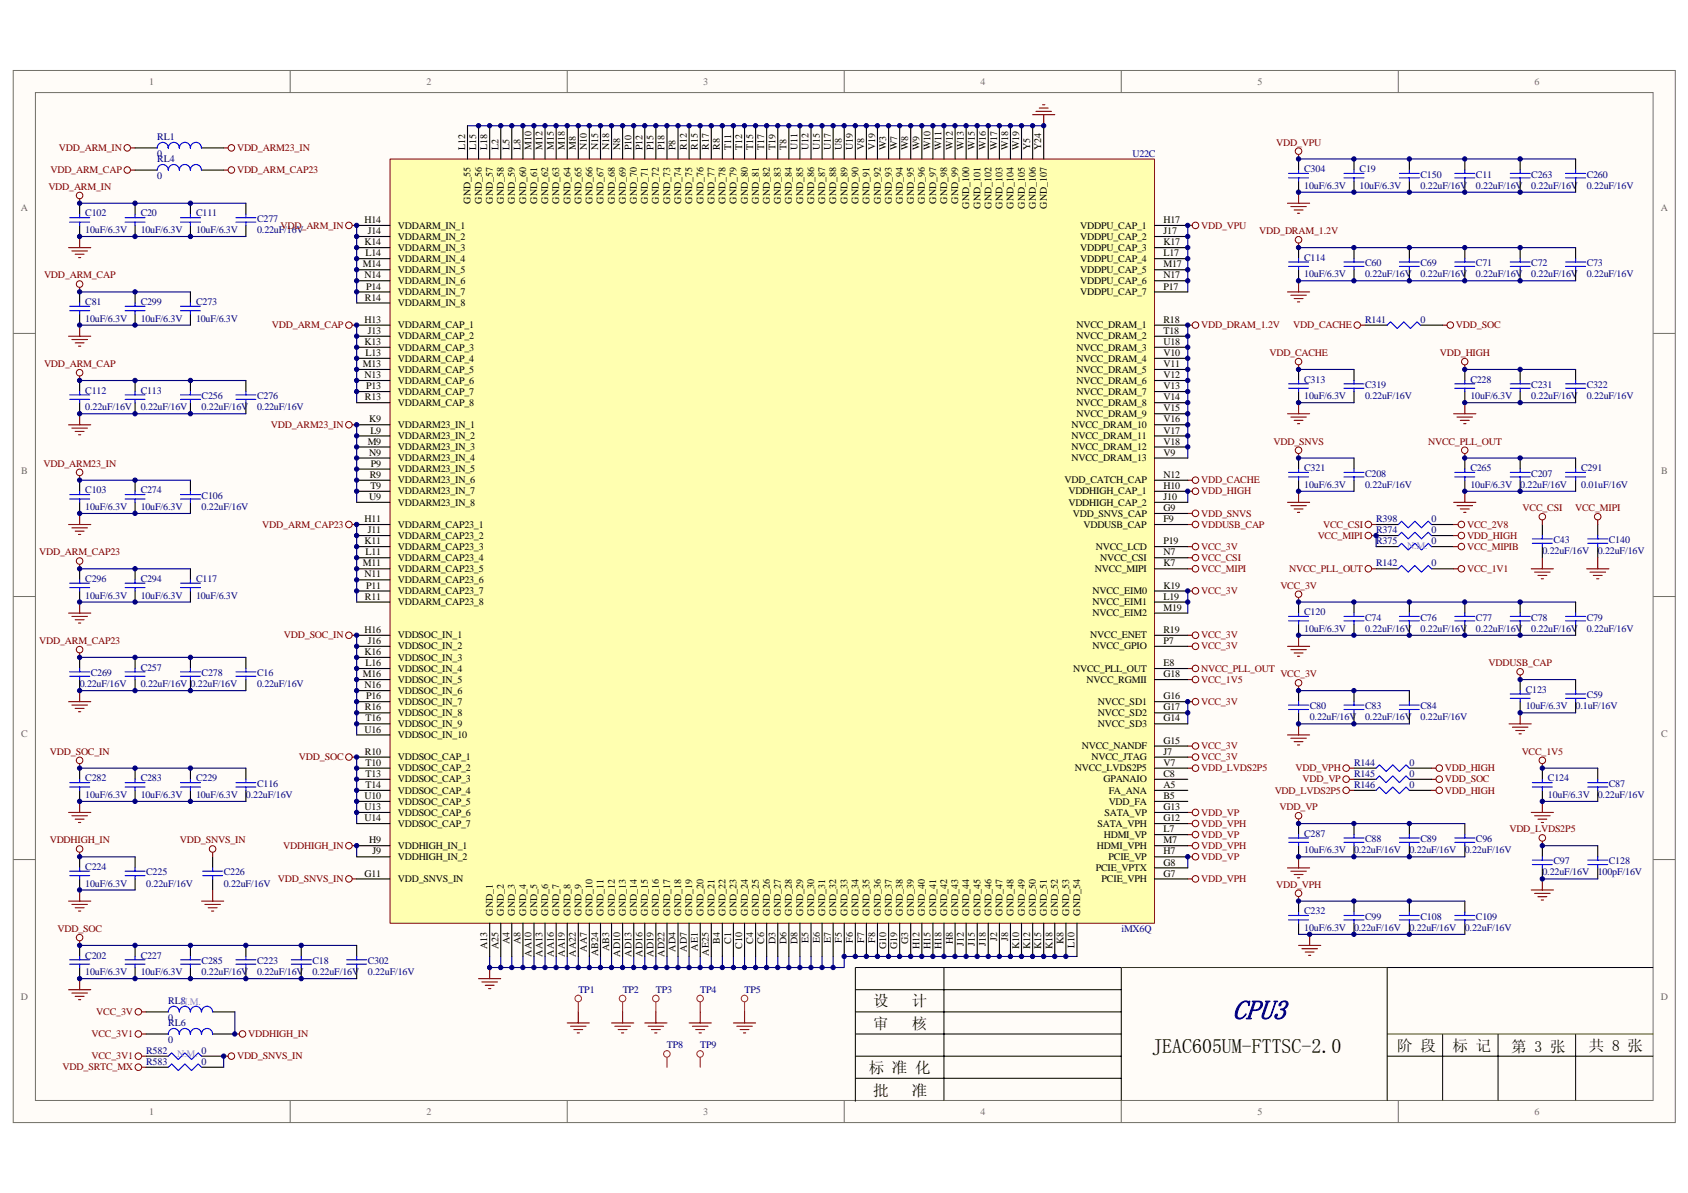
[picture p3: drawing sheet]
<svg xmlns="http://www.w3.org/2000/svg" width="420mm" height="297mm" viewBox="0 0 420 297" stroke-linecap="round" stroke-linejoin="round" font-family="sans-serif">
<defs><g id="words">
<text font-size="7" fill="#000080" x="306.7" y="253.8">CPU3</text>
<text font-size="5" x="286.8" y="262.3">JEAC605UM-FTTSC-2.0</text>
<g font-size="3.9">
<text x="217.3" y="250.6">设</text>
<text x="226.9" y="250.6">计</text>
<text x="217.3" y="256.1">审</text>
<text x="226.9" y="256.1">核</text>
<text x="347.8" y="261.6">阶 段</text>
<text x="361.6" y="261.6">标 记</text>
<text x="376.2" y="261.9">第 3 张</text>
<text x="395.5" y="261.6">共 8 张</text>
<text x="216.2" y="267.1">标 准 化</text>
<text x="217.3" y="272.9">批</text>
<text x="226.9" y="272.9">准</text>
</g>
<g font-size="2.5" fill="#706f64">
<text x="37.2" y="21.1">1</text>
<text x="106.1" y="21.1">2</text>
<text x="175.1" y="21.1">3</text>
<text x="244" y="21.1">4</text>
<text x="313" y="21.1">5</text>
<text x="381.9" y="21.1">6</text>
<text x="5.2" y="52.4">A</text>
<text x="413.4" y="52.4">A</text>
<text x="5.3" y="117.9">B</text>
<text x="413.5" y="117.9">B</text>
<text x="5.3" y="183.4">C</text>
<text x="413.5" y="183.4">C</text>
<text x="5.2" y="248.9">D</text>
<text x="413.4" y="248.9">D</text>
<text x="37.2" y="277.6">1</text>
<text x="106.1" y="277.6">2</text>
<text x="175.1" y="277.6">3</text>
<text x="244" y="277.6">4</text>
<text x="313" y="277.6">5</text>
<text x="381.9" y="277.6">6</text>
</g>
<g font-size="2.5" fill="#000080">
<text x="39.1" y="34.9">RL1</text>
<text x="39.1" y="39">0</text>
<text x="39.1" y="40.4">RL4</text>
<text x="281.9" y="39">U22C</text>
<text x="39.1" y="44.5">0</text>
<text x="324.6" y="42.9">C304</text>
<text x="324.6" y="47">10uF/6.3V</text>
<text x="338.4" y="42.9">C19</text>
<text x="338.4" y="47">10uF/6.3V</text>
<text x="353.6" y="44.2">C150</text>
<text x="353.6" y="47">0.22uF/16V</text>
<text x="367.4" y="44.2">C11</text>
<text x="367.4" y="47">0.22uF/16V</text>
<text x="381.2" y="44.2">C263</text>
<text x="381.2" y="47">0.22uF/16V</text>
<text x="394.9" y="44.2">C260</text>
<text x="394.9" y="47">0.22uF/16V</text>
<text x="21.2" y="53.9">C102</text>
<text x="35" y="53.9">C20</text>
<text x="48.8" y="53.9">C111</text>
<text x="21.2" y="58">10uF/6.3V</text>
<text x="35" y="58">10uF/6.3V</text>
<text x="48.8" y="58">10uF/6.3V</text>
<text x="64" y="55.3">C277</text>
<text x="64" y="58">0.22uF/16V</text>
<text x="324.6" y="64.9">C114</text>
<text x="324.6" y="69.1">10uF/6.3V</text>
<text x="339.8" y="66.3">C60</text>
<text x="339.8" y="69.1">0.22uF/16V</text>
<text x="353.6" y="66.3">C69</text>
<text x="353.6" y="69.1">0.22uF/16V</text>
<text x="367.4" y="66.3">C71</text>
<text x="367.4" y="69.1">0.22uF/16V</text>
<text x="381.2" y="66.3">C72</text>
<text x="381.2" y="69.1">0.22uF/16V</text>
<text x="394.9" y="66.3">C73</text>
<text x="394.9" y="69.1">0.22uF/16V</text>
<text x="21.2" y="75.9">C81</text>
<text x="35" y="75.9">C299</text>
<text x="48.8" y="75.9">C273</text>
<text x="21.2" y="80.1">10uF/6.3V</text>
<text x="35" y="80.1">10uF/6.3V</text>
<text x="48.8" y="80.1">10uF/6.3V</text>
<text x="339.8" y="80.4">R141</text>
<text x="353.6" y="80.4">0</text>
<text x="324.6" y="95.2">C313</text>
<text x="366" y="95.2">C228</text>
<text x="21.2" y="98">C112</text>
<text x="35" y="98">C113</text>
<text x="50.2" y="99.4">C256</text>
<text x="64" y="99.4">C276</text>
<text x="324.6" y="99.4">10uF/6.3V</text>
<text x="339.8" y="96.6">C319</text>
<text x="339.8" y="99.4">0.22uF/16V</text>
<text x="366" y="99.4">10uF/6.3V</text>
<text x="381.2" y="96.6">C231</text>
<text x="381.2" y="99.4">0.22uF/16V</text>
<text x="394.9" y="96.6">C322</text>
<text x="394.9" y="99.4">0.22uF/16V</text>
<text x="21.2" y="102.2">0.22uF/16V</text>
<text x="35" y="102.2">0.22uF/16V</text>
<text x="50.2" y="102.2">0.22uF/16V</text>
<text x="64" y="102.2">0.22uF/16V</text>
<text x="324.6" y="117.3">C321</text>
<text x="339.8" y="118.7">C208</text>
<text x="366" y="117.3">C265</text>
<text x="381.2" y="118.7">C207</text>
<text x="393.6" y="117.3">C291</text>
<text x="21.2" y="122.8">C103</text>
<text x="35" y="122.8">C274</text>
<text x="50.2" y="124.2">C106</text>
<text x="324.6" y="121.5">10uF/6.3V</text>
<text x="339.8" y="121.5">0.22uF/16V</text>
<text x="366" y="121.5">10uF/6.3V</text>
<text x="378.4" y="121.5">0.22uF/16V</text>
<text x="393.6" y="121.5">0.01uF/16V</text>
<text x="21.2" y="127">10uF/6.3V</text>
<text x="35" y="127">10uF/6.3V</text>
<text x="50.2" y="127">0.22uF/16V</text>
<text x="342.5" y="130">R398</text>
<text x="356.3" y="130">0</text>
<text x="342.5" y="132.8">R374</text>
<text x="342.5" y="135.5">R375</text>
<text x="356.3" y="132.8">0</text>
<text x="356.3" y="135.5">0</text>
<text x="386.7" y="135.3">C43</text>
<text x="400.5" y="135.3">C140</text>
<text x="342.5" y="141">R142</text>
<text x="356.3" y="141">0</text>
<text x="383.9" y="138">0.22uF/16V</text>
<text x="397.7" y="138">0.22uF/16V</text>
<text x="21.2" y="144.9">C296</text>
<text x="21.2" y="149">10uF/6.3V</text>
<text x="35" y="144.9">C294</text>
<text x="35" y="149">10uF/6.3V</text>
<text x="48.8" y="144.9">C117</text>
<text x="48.8" y="149">10uF/6.3V</text>
<text x="324.6" y="153.2">C120</text>
<text x="339.8" y="154.6">C74</text>
<text x="353.6" y="154.6">C76</text>
<text x="367.4" y="154.6">C77</text>
<text x="381.2" y="154.6">C78</text>
<text x="394.9" y="154.6">C79</text>
<text x="324.6" y="157.3">10uF/6.3V</text>
<text x="339.8" y="157.3">0.22uF/16V</text>
<text x="353.6" y="157.3">0.22uF/16V</text>
<text x="367.4" y="157.3">0.22uF/16V</text>
<text x="381.2" y="157.3">0.22uF/16V</text>
<text x="394.9" y="157.3">0.22uF/16V</text>
<text x="35" y="167">C257</text>
<text x="19.8" y="171.1">0.22uF/16V</text>
<text x="22.6" y="168.3">C269</text>
<text x="35" y="171.1">0.22uF/16V</text>
<text x="47.4" y="171.1">0.22uF/16V</text>
<text x="50.2" y="168.3">C278</text>
<text x="64" y="168.3">C16</text>
<text x="64" y="171.1">0.22uF/16V</text>
<text x="379.8" y="172.5">C123</text>
<text x="394.9" y="173.9">C59</text>
<text x="326" y="176.6">C80</text>
<text x="326" y="179.4">0.22uF/16V</text>
<text x="339.8" y="176.6">C83</text>
<text x="339.8" y="179.4">0.22uF/16V</text>
<text x="353.6" y="176.6">C84</text>
<text x="353.6" y="179.4">0.22uF/16V</text>
<text x="379.8" y="176.6">10uF/6.3V</text>
<text x="392.2" y="176.6">0.1uF/16V</text>
<text x="337" y="190.7">R144</text>
<text x="350.8" y="190.7">0</text>
<text x="21.2" y="194.5">C282</text>
<text x="35" y="194.5">C283</text>
<text x="48.8" y="194.5">C229</text>
<text x="64" y="195.9">C116</text>
<text x="337" y="193.4">R145</text>
<text x="337" y="196.2">R146</text>
<text x="350.8" y="193.4">0</text>
<text x="350.8" y="196.2">0</text>
<text x="385.3" y="194.5">C124</text>
<text x="400.5" y="195.9">C87</text>
<text x="21.2" y="198.7">10uF/6.3V</text>
<text x="35" y="198.7">10uF/6.3V</text>
<text x="48.8" y="198.7">10uF/6.3V</text>
<text x="61.2" y="198.7">0.22uF/16V</text>
<text x="385.3" y="198.7">10uF/6.3V</text>
<text x="397.7" y="198.7">0.22uF/16V</text>
<text x="324.6" y="208.3">C287</text>
<text x="339.8" y="209.7">C88</text>
<text x="353.6" y="209.7">C89</text>
<text x="367.4" y="209.7">C96</text>
<text x="324.6" y="212.5">10uF/6.3V</text>
<text x="337" y="212.5">0.22uF/16V</text>
<text x="350.8" y="212.5">0.22uF/16V</text>
<text x="364.6" y="212.5">0.22uF/16V</text>
<text x="386.7" y="215.2">C97</text>
<text x="400.5" y="215.2">C128</text>
<text x="21.2" y="216.6">C224</text>
<text x="21.2" y="220.7">10uF/6.3V</text>
<text x="36.4" y="218">C225</text>
<text x="36.4" y="220.7">0.22uF/16V</text>
<text x="55.7" y="218">C226</text>
<text x="55.7" y="220.7">0.22uF/16V</text>
<text x="383.9" y="218">0.22uF/16V</text>
<text x="397.7" y="218">100pF/16V</text>
<text x="324.6" y="227.6">C232</text>
<text x="279.1" y="232.1">iMX6Q</text>
<text x="324.6" y="231.8">10uF/6.3V</text>
<text x="337" y="231.8">0.22uF/16V</text>
<text x="339.8" y="229">C99</text>
<text x="350.8" y="231.8">0.22uF/16V</text>
<text x="353.6" y="229">C108</text>
<text x="364.6" y="231.8">0.22uF/16V</text>
<text x="367.4" y="229">C109</text>
<text x="21.2" y="238.7">C202</text>
<text x="35" y="238.7">C227</text>
<text x="21.2" y="242.8">10uF/6.3V</text>
<text x="35" y="242.8">10uF/6.3V</text>
<text x="50.2" y="240.1">C285</text>
<text x="50.2" y="242.8">0.22uF/16V</text>
<text x="64" y="240.1">C223</text>
<text x="64" y="242.8">0.22uF/16V</text>
<text x="77.8" y="240.1">C18</text>
<text x="77.8" y="242.8">0.22uF/16V</text>
<text x="91.6" y="240.1">C302</text>
<text x="91.6" y="242.8">0.22uF/16V</text>
<text x="41.9" y="250">RL8</text>
<text x="144" y="247.2">TP1</text>
<text x="155" y="247.2">TP2</text>
<text x="163.3" y="247.2">TP3</text>
<text x="174.3" y="247.2">TP4</text>
<text x="185.3" y="247.2">TP5</text>
<text x="41.9" y="255.5">RL6</text>
<text x="41.9" y="254.1">0</text>
<text x="36.4" y="262.4">R582</text>
<text x="41.9" y="259.6">0</text>
<text x="50.2" y="262.4">0</text>
<text x="166" y="261">TP8</text>
<text x="174.3" y="261">TP9</text>
<text x="36.4" y="265.1">R583</text>
<text x="50.2" y="265.1">0</text>
</g>
<g font-size="2.5" fill="#800000">
<text x="14.7" y="37.6">VDD_ARM_IN</text>
<text x="59" y="37.6">VDD_ARM23_IN</text>
<text x="317.6" y="36.2">VDD_VPU</text>
<text x="12" y="47.3">VDD_ARM_IN</text>
<text x="12.5" y="43.1">VDD_ARM_CAP</text>
<text x="59" y="43.1">VDD_ARM_CAP23</text>
<text x="69.8" y="56.9">VDD_ARM_IN</text>
<text x="299" y="56.9">VDD_VPU</text>
<text x="313.4" y="58.3">VDD_DRAM_1.2V</text>
<text x="11" y="69.3">VDD_ARM_CAP</text>
<text x="67.7" y="81.7">VDD_ARM_CAP</text>
<text x="299" y="81.7">VDD_DRAM_1.2V</text>
<text x="321.9" y="81.7">VDD_CACHE</text>
<text x="362.4" y="81.7">VDD_SOC</text>
<text x="316" y="88.6">VDD_CACHE</text>
<text x="358.4" y="88.6">VDD_HIGH</text>
<text x="11" y="91.4">VDD_ARM_CAP</text>
<text x="67.4" y="106.6">VDD_ARM23_IN</text>
<text x="317" y="110.7">VDD_SNVS</text>
<text x="355.5" y="110.7">NVCC_PLL_OUT</text>
<text x="10.8" y="116.2">VDD_ARM23_IN</text>
<text x="299" y="120.4">VDD_CACHE</text>
<text x="299" y="123.1">VDD_HIGH</text>
<text x="65.3" y="131.4">VDD_ARM_CAP23</text>
<text x="299" y="128.6">VDD_SNVS</text>
<text x="299" y="131.4">VDDUSB_CAP</text>
<text x="329.3" y="131.4">VCC_CSI</text>
<text x="365.2" y="131.4">VCC_2V8</text>
<text x="379" y="127.3">VCC_CSI</text>
<text x="392.1" y="127.3">VCC_MIPI</text>
<text x="299" y="136.9">VCC_3V</text>
<text x="328" y="134.1">VCC_MIPI</text>
<text x="365.2" y="134.1">VDD_HIGH</text>
<text x="365.2" y="136.9">VCC_MIPIB</text>
<text x="9.7" y="138.3">VDD_ARM_CAP23</text>
<text x="299" y="139.7">VCC_CSI</text>
<text x="299" y="142.4">VCC_MIPI</text>
<text x="320.9" y="142.4">NVCC_PLL_OUT</text>
<text x="365.2" y="142.4">VCC_1V1</text>
<text x="299" y="147.9">VCC_3V</text>
<text x="318.7" y="146.6">VCC_3V</text>
<text x="9.7" y="160.3">VDD_ARM_CAP23</text>
<text x="70.6" y="159">VDD_SOC_IN</text>
<text x="299" y="161.7">VCC_3V</text>
<text x="299" y="159">VCC_3V</text>
<text x="299" y="167.2">NVCC_PLL_OUT</text>
<text x="370.5" y="165.9">VDDUSB_CAP</text>
<text x="299" y="170">VCC_1V5</text>
<text x="318.7" y="168.6">VCC_3V</text>
<text x="299" y="175.5">VCC_3V</text>
<text x="12.4" y="187.9">VDD_SOC_IN</text>
<text x="74.4" y="189.3">VDD_SOC</text>
<text x="299" y="186.5">VCC_3V</text>
<text x="299" y="189.3">VCC_3V</text>
<text x="378.8" y="187.9">VCC_1V5</text>
<text x="299" y="192.1">VDD_LVDS2P5</text>
<text x="317.3" y="197.6">VDD_LVDS2P5</text>
<text x="322.5" y="192.1">VDD_VPH</text>
<text x="324.2" y="194.8">VDD_VP</text>
<text x="359.7" y="192.1">VDD_HIGH</text>
<text x="359.7" y="194.8">VDD_SOC</text>
<text x="359.7" y="197.6">VDD_HIGH</text>
<text x="299" y="203.1">VDD_VP</text>
<text x="318.5" y="201.7">VDD_VP</text>
<text x="12.4" y="210">VDDHIGH_IN</text>
<text x="44.8" y="210">VDD_SNVS_IN</text>
<text x="299" y="205.8">VDD_VPH</text>
<text x="299" y="208.6">VDD_VP</text>
<text x="375.7" y="207.2">VDD_LVDS2P5</text>
<text x="70.5" y="211.4">VDDHIGH_IN</text>
<text x="299" y="211.4">VDD_VPH</text>
<text x="299" y="214.1">VDD_VP</text>
<text x="69.2" y="219.6">VDD_SNVS_IN</text>
<text x="299" y="219.6">VDD_VPH</text>
<text x="317.6" y="221">VDD_VPH</text>
<text x="14.3" y="232.1">VDD_SOC</text>
<text x="24" y="252.7">VCC_3V</text>
<text x="22.8" y="258.3">VCC_3V1</text>
<text x="22.8" y="263.8">VCC_3V1</text>
<text x="59" y="263.8">VDD_SNVS_IN</text>
<text x="61.8" y="258.3">VDDHIGH_IN</text>
<text x="15.6" y="266.5">VDD_SRTC_MX</text>
</g>
<g font-size="2.5">
<text x="115.8" y="37.4" transform="rotate(-90 115.8 37.4)">L12</text>
<text x="118.5" y="37.4" transform="rotate(-90 118.5 37.4)">L15</text>
<text x="121.3" y="37.4" transform="rotate(-90 121.3 37.4)">L18</text>
<text x="124" y="37.4" transform="rotate(-90 124 37.4)">L2</text>
<text x="126.8" y="37.4" transform="rotate(-90 126.8 37.4)">L5</text>
<text x="129.6" y="37.4" transform="rotate(-90 129.6 37.4)">L8</text>
<text x="132.3" y="37.4" transform="rotate(-90 132.3 37.4)">M10</text>
<text x="135.1" y="37.4" transform="rotate(-90 135.1 37.4)">M12</text>
<text x="137.8" y="37.4" transform="rotate(-90 137.8 37.4)">M15</text>
<text x="140.6" y="37.4" transform="rotate(-90 140.6 37.4)">M18</text>
<text x="143.4" y="37.4" transform="rotate(-90 143.4 37.4)">M8</text>
<text x="146.1" y="37.4" transform="rotate(-90 146.1 37.4)">N10</text>
<text x="148.9" y="37.4" transform="rotate(-90 148.9 37.4)">N15</text>
<text x="151.6" y="37.4" transform="rotate(-90 151.6 37.4)">N18</text>
<text x="154.4" y="37.4" transform="rotate(-90 154.4 37.4)">N8</text>
<text x="157.2" y="37.4" transform="rotate(-90 157.2 37.4)">P10</text>
<text x="159.9" y="37.4" transform="rotate(-90 159.9 37.4)">P12</text>
<text x="162.7" y="37.4" transform="rotate(-90 162.7 37.4)">P15</text>
<text x="165.4" y="37.4" transform="rotate(-90 165.4 37.4)">P18</text>
<text x="168.2" y="37.4" transform="rotate(-90 168.2 37.4)">P8</text>
<text x="170.9" y="37.4" transform="rotate(-90 170.9 37.4)">R12</text>
<text x="173.7" y="37.4" transform="rotate(-90 173.7 37.4)">R15</text>
<text x="176.5" y="37.4" transform="rotate(-90 176.5 37.4)">R17</text>
<text x="179.2" y="37.4" transform="rotate(-90 179.2 37.4)">R8</text>
<text x="182" y="37.4" transform="rotate(-90 182 37.4)">T11</text>
<text x="184.7" y="37.4" transform="rotate(-90 184.7 37.4)">T12</text>
<text x="187.5" y="37.4" transform="rotate(-90 187.5 37.4)">T15</text>
<text x="190.2" y="37.4" transform="rotate(-90 190.2 37.4)">T17</text>
<text x="193" y="37.4" transform="rotate(-90 193 37.4)">T19</text>
<text x="195.8" y="37.4" transform="rotate(-90 195.8 37.4)">T8</text>
<text x="198.5" y="37.4" transform="rotate(-90 198.5 37.4)">U11</text>
<text x="201.3" y="37.4" transform="rotate(-90 201.3 37.4)">U12</text>
<text x="204" y="37.4" transform="rotate(-90 204 37.4)">U15</text>
<text x="206.8" y="37.4" transform="rotate(-90 206.8 37.4)">U17</text>
<text x="209.5" y="37.4" transform="rotate(-90 209.5 37.4)">U8</text>
<text x="212.3" y="37.4" transform="rotate(-90 212.3 37.4)">U19</text>
<text x="215.1" y="37.4" transform="rotate(-90 215.1 37.4)">V8</text>
<text x="217.8" y="37.4" transform="rotate(-90 217.8 37.4)">V19</text>
<text x="220.6" y="37.4" transform="rotate(-90 220.6 37.4)">W3</text>
<text x="223.3" y="37.4" transform="rotate(-90 223.3 37.4)">W7</text>
<text x="226.1" y="37.4" transform="rotate(-90 226.1 37.4)">W8</text>
<text x="228.9" y="37.4" transform="rotate(-90 228.9 37.4)">W9</text>
<text x="231.6" y="37.4" transform="rotate(-90 231.6 37.4)">W10</text>
<text x="234.4" y="37.4" transform="rotate(-90 234.4 37.4)">W11</text>
<text x="237.1" y="37.4" transform="rotate(-90 237.1 37.4)">W12</text>
<text x="239.9" y="37.4" transform="rotate(-90 239.9 37.4)">W13</text>
<text x="242.6" y="37.4" transform="rotate(-90 242.6 37.4)">W15</text>
<text x="245.4" y="37.4" transform="rotate(-90 245.4 37.4)">W16</text>
<text x="248.2" y="37.4" transform="rotate(-90 248.2 37.4)">W17</text>
<text x="250.9" y="37.4" transform="rotate(-90 250.9 37.4)">W18</text>
<text x="253.7" y="37.4" transform="rotate(-90 253.7 37.4)">W19</text>
<text x="256.4" y="37.4" transform="rotate(-90 256.4 37.4)">Y5</text>
<text x="259.2" y="37.4" transform="rotate(-90 259.2 37.4)">Y24</text>
<text x="117.1" y="50.7" transform="rotate(-90 117.1 50.7)">GND_55</text>
<text x="119.9" y="50.7" transform="rotate(-90 119.9 50.7)">GND_56</text>
<text x="122.7" y="50.7" transform="rotate(-90 122.7 50.7)">GND_57</text>
<text x="125.4" y="50.7" transform="rotate(-90 125.4 50.7)">GND_58</text>
<text x="128.2" y="50.7" transform="rotate(-90 128.2 50.7)">GND_59</text>
<text x="130.9" y="50.7" transform="rotate(-90 130.9 50.7)">GND_60</text>
<text x="133.7" y="50.7" transform="rotate(-90 133.7 50.7)">GND_61</text>
<text x="136.5" y="50.7" transform="rotate(-90 136.5 50.7)">GND_62</text>
<text x="139.2" y="50.7" transform="rotate(-90 139.2 50.7)">GND_63</text>
<text x="142" y="50.7" transform="rotate(-90 142 50.7)">GND_64</text>
<text x="144.7" y="50.7" transform="rotate(-90 144.7 50.7)">GND_65</text>
<text x="147.5" y="50.7" transform="rotate(-90 147.5 50.7)">GND_66</text>
<text x="150.3" y="50.7" transform="rotate(-90 150.3 50.7)">GND_67</text>
<text x="153" y="50.7" transform="rotate(-90 153 50.7)">GND_68</text>
<text x="155.8" y="50.7" transform="rotate(-90 155.8 50.7)">GND_69</text>
<text x="158.5" y="50.7" transform="rotate(-90 158.5 50.7)">GND_70</text>
<text x="161.3" y="50.7" transform="rotate(-90 161.3 50.7)">GND_71</text>
<text x="164" y="50.7" transform="rotate(-90 164 50.7)">GND_72</text>
<text x="166.8" y="50.7" transform="rotate(-90 166.8 50.7)">GND_73</text>
<text x="169.6" y="50.7" transform="rotate(-90 169.6 50.7)">GND_74</text>
<text x="172.3" y="50.7" transform="rotate(-90 172.3 50.7)">GND_75</text>
<text x="175.1" y="50.7" transform="rotate(-90 175.1 50.7)">GND_76</text>
<text x="177.8" y="50.7" transform="rotate(-90 177.8 50.7)">GND_77</text>
<text x="180.6" y="50.7" transform="rotate(-90 180.6 50.7)">GND_78</text>
<text x="183.4" y="50.7" transform="rotate(-90 183.4 50.7)">GND_79</text>
<text x="186.1" y="50.7" transform="rotate(-90 186.1 50.7)">GND_80</text>
<text x="188.9" y="50.7" transform="rotate(-90 188.9 50.7)">GND_81</text>
<text x="191.6" y="50.7" transform="rotate(-90 191.6 50.7)">GND_82</text>
<text x="194.4" y="50.7" transform="rotate(-90 194.4 50.7)">GND_83</text>
<text x="197.1" y="50.7" transform="rotate(-90 197.1 50.7)">GND_84</text>
<text x="199.9" y="50.7" transform="rotate(-90 199.9 50.7)">GND_85</text>
<text x="202.7" y="50.7" transform="rotate(-90 202.7 50.7)">GND_86</text>
<text x="205.4" y="50.7" transform="rotate(-90 205.4 50.7)">GND_87</text>
<text x="208.2" y="50.7" transform="rotate(-90 208.2 50.7)">GND_88</text>
<text x="210.9" y="50.7" transform="rotate(-90 210.9 50.7)">GND_89</text>
<text x="213.7" y="50.7" transform="rotate(-90 213.7 50.7)">GND_90</text>
<text x="216.4" y="50.7" transform="rotate(-90 216.4 50.7)">GND_91</text>
<text x="219.2" y="50.7" transform="rotate(-90 219.2 50.7)">GND_92</text>
<text x="222" y="50.7" transform="rotate(-90 222 50.7)">GND_93</text>
<text x="224.7" y="50.7" transform="rotate(-90 224.7 50.7)">GND_94</text>
<text x="227.5" y="50.7" transform="rotate(-90 227.5 50.7)">GND_95</text>
<text x="230.2" y="50.7" transform="rotate(-90 230.2 50.7)">GND_96</text>
<text x="233" y="50.7" transform="rotate(-90 233 50.7)">GND_97</text>
<text x="235.7" y="50.7" transform="rotate(-90 235.7 50.7)">GND_98</text>
<text x="238.5" y="50.7" transform="rotate(-90 238.5 50.7)">GND_99</text>
<text x="241.3" y="51.9" transform="rotate(-90 241.3 51.9)">GND_100</text>
<text x="244" y="51.9" transform="rotate(-90 244 51.9)">GND_101</text>
<text x="246.8" y="51.9" transform="rotate(-90 246.8 51.9)">GND_102</text>
<text x="249.5" y="51.9" transform="rotate(-90 249.5 51.9)">GND_103</text>
<text x="252.3" y="51.9" transform="rotate(-90 252.3 51.9)">GND_104</text>
<text x="255.1" y="51.9" transform="rotate(-90 255.1 51.9)">GND_105</text>
<text x="257.8" y="51.9" transform="rotate(-90 257.8 51.9)">GND_106</text>
<text x="260.6" y="51.9" transform="rotate(-90 260.6 51.9)">GND_107</text>
<text x="90.7" y="55.5">H14</text>
<text x="91.5" y="58.3">J14</text>
<text x="99" y="56.9">VDDARM_IN_1</text>
<text x="99" y="59.7">VDDARM_IN_2</text>
<text x="268.9" y="56.9">VDDPU_CAP_1</text>
<text x="268.9" y="59.7">VDDPU_CAP_2</text>
<text x="289.6" y="55.5">H17</text>
<text x="289.6" y="58.3">J17</text>
<text x="90.7" y="61.1">K14</text>
<text x="91" y="63.8">L14</text>
<text x="99" y="62.4">VDDARM_IN_3</text>
<text x="99" y="65.2">VDDARM_IN_4</text>
<text x="268.9" y="62.4">VDDPU_CAP_3</text>
<text x="268.9" y="65.2">VDDPU_CAP_4</text>
<text x="289.6" y="61.1">K17</text>
<text x="289.6" y="63.8">L17</text>
<text x="90.3" y="66.6">M14</text>
<text x="90.7" y="69.3">N14</text>
<text x="99" y="68">VDDARM_IN_5</text>
<text x="99" y="70.7">VDDARM_IN_6</text>
<text x="268.9" y="68">VDDPU_CAP_5</text>
<text x="268.9" y="70.7">VDDPU_CAP_6</text>
<text x="289.6" y="66.6">M17</text>
<text x="289.6" y="69.3">N17</text>
<text x="90.8" y="74.8">R14</text>
<text x="91.1" y="72.1">P14</text>
<text x="99" y="73.5">VDDARM_IN_7</text>
<text x="99" y="76.2">VDDARM_IN_8</text>
<text x="268.9" y="73.5">VDDPU_CAP_7</text>
<text x="289.6" y="72.1">P17</text>
<text x="90.7" y="80.4">H13</text>
<text x="91.5" y="83.1">J13</text>
<text x="99" y="81.7">VDDARM_CAP_1</text>
<text x="267.9" y="81.7">NVCC_DRAM_1</text>
<text x="289.6" y="80.4">R18</text>
<text x="289.6" y="83.1">T18</text>
<text x="90.7" y="85.9">K13</text>
<text x="91" y="88.6">L13</text>
<text x="99" y="84.5">VDDARM_CAP_2</text>
<text x="99" y="87.3">VDDARM_CAP_3</text>
<text x="267.9" y="84.5">NVCC_DRAM_2</text>
<text x="267.9" y="87.3">NVCC_DRAM_3</text>
<text x="289.6" y="85.9">U18</text>
<text x="289.6" y="88.6">V10</text>
<text x="90.3" y="91.4">M13</text>
<text x="90.7" y="94.1">N13</text>
<text x="99" y="90">VDDARM_CAP_4</text>
<text x="99" y="92.8">VDDARM_CAP_5</text>
<text x="99" y="95.5">VDDARM_CAP_6</text>
<text x="267.9" y="90">NVCC_DRAM_4</text>
<text x="267.9" y="92.8">NVCC_DRAM_5</text>
<text x="267.9" y="95.5">NVCC_DRAM_6</text>
<text x="289.6" y="91.4">V11</text>
<text x="289.6" y="94.1">V12</text>
<text x="90.8" y="99.7">R13</text>
<text x="91.1" y="96.9">P13</text>
<text x="99" y="98.3">VDDARM_CAP_7</text>
<text x="99" y="101">VDDARM_CAP_8</text>
<text x="267.9" y="98.3">NVCC_DRAM_7</text>
<text x="267.9" y="101">NVCC_DRAM_8</text>
<text x="289.6" y="96.9">V13</text>
<text x="289.6" y="99.7">V14</text>
<text x="91.9" y="105.2">K9</text>
<text x="92.2" y="107.9">L9</text>
<text x="99" y="106.6">VDDARM23_IN_1</text>
<text x="266.7" y="106.6">NVCC_DRAM_10</text>
<text x="267.9" y="103.8">NVCC_DRAM_9</text>
<text x="289.6" y="102.4">V15</text>
<text x="289.6" y="105.2">V16</text>
<text x="289.6" y="107.9">V17</text>
<text x="91.5" y="110.7">M9</text>
<text x="91.9" y="113.5">N9</text>
<text x="99" y="109.3">VDDARM23_IN_2</text>
<text x="99" y="112.1">VDDARM23_IN_3</text>
<text x="266.7" y="109.3">NVCC_DRAM_11</text>
<text x="266.7" y="112.1">NVCC_DRAM_12</text>
<text x="289.6" y="110.7">V18</text>
<text x="289.6" y="113.5">V9</text>
<text x="92" y="119">R9</text>
<text x="92.3" y="116.2">P9</text>
<text x="99" y="114.8">VDDARM23_IN_4</text>
<text x="99" y="117.6">VDDARM23_IN_5</text>
<text x="266.7" y="114.8">NVCC_DRAM_13</text>
<text x="289.6" y="119">N12</text>
<text x="91.9" y="124.5">U9</text>
<text x="92.2" y="121.7">T9</text>
<text x="99" y="120.4">VDDARM23_IN_6</text>
<text x="99" y="123.1">VDDARM23_IN_7</text>
<text x="99" y="125.9">VDDARM23_IN_8</text>
<text x="265" y="120.4">VDD_CATCH_CAP</text>
<text x="265.9" y="123.1">VDDHIGH_CAP_1</text>
<text x="265.9" y="125.9">VDDHIGH_CAP_2</text>
<text x="289.6" y="121.7">H10</text>
<text x="289.6" y="124.5">J10</text>
<text x="90.7" y="130">H11</text>
<text x="99" y="131.4">VDDARM_CAP23_1</text>
<text x="267" y="128.6">VDD_SNVS_CAP</text>
<text x="269.7" y="131.4">VDDUSB_CAP</text>
<text x="289.6" y="127.3">G9</text>
<text x="289.6" y="130">F9</text>
<text x="90.7" y="135.5">K11</text>
<text x="91.5" y="132.8">J11</text>
<text x="99" y="134.1">VDDARM_CAP23_2</text>
<text x="99" y="136.9">VDDARM_CAP23_3</text>
<text x="272.7" y="136.9">NVCC_LCD</text>
<text x="289.6" y="135.5">P19</text>
<text x="90.3" y="141">M11</text>
<text x="90.7" y="143.8">N11</text>
<text x="91" y="138.3">L11</text>
<text x="99" y="139.7">VDDARM_CAP23_4</text>
<text x="99" y="142.4">VDDARM_CAP23_5</text>
<text x="272.5" y="142.4">NVCC_MIPI</text>
<text x="273.8" y="139.7">NVCC_CSI</text>
<text x="289.6" y="138.3">N7</text>
<text x="289.6" y="141">K7</text>
<text x="90.8" y="149.3">R11</text>
<text x="91.1" y="146.6">P11</text>
<text x="99" y="145.2">VDDARM_CAP23_6</text>
<text x="99" y="147.9">VDDARM_CAP23_7</text>
<text x="271.9" y="147.9">NVCC_EIM0</text>
<text x="289.6" y="146.6">K19</text>
<text x="289.6" y="149.3">L19</text>
<text x="99" y="150.7">VDDARM_CAP23_8</text>
<text x="271.9" y="150.7">NVCC_EIM1</text>
<text x="271.9" y="153.5">NVCC_EIM2</text>
<text x="289.6" y="152.1">M19</text>
<text x="90.7" y="157.6">H16</text>
<text x="91.5" y="160.3">J16</text>
<text x="99" y="159">VDDSOC_IN_1</text>
<text x="99" y="161.7">VDDSOC_IN_2</text>
<text x="271.4" y="159">NVCC_ENET</text>
<text x="271.9" y="161.7">NVCC_GPIO</text>
<text x="289.6" y="157.6">R19</text>
<text x="289.6" y="160.3">P7</text>
<text x="90.7" y="163.1">K16</text>
<text x="91" y="165.9">L16</text>
<text x="99" y="164.5">VDDSOC_IN_3</text>
<text x="99" y="167.2">VDDSOC_IN_4</text>
<text x="267.1" y="167.2">NVCC_PLL_OUT</text>
<text x="289.6" y="165.9">E8</text>
<text x="90.3" y="168.6">M16</text>
<text x="90.7" y="171.4">N16</text>
<text x="99" y="170">VDDSOC_IN_5</text>
<text x="99" y="172.8">VDDSOC_IN_6</text>
<text x="270.5" y="170">NVCC_RGMII</text>
<text x="289.6" y="168.6">G18</text>
<text x="90.8" y="176.9">R16</text>
<text x="91" y="179.6">T16</text>
<text x="91.1" y="174.1">P16</text>
<text x="99" y="175.5">VDDSOC_IN_7</text>
<text x="99" y="178.3">VDDSOC_IN_8</text>
<text x="273.3" y="178.3">NVCC_SD2</text>
<text x="273.3" y="175.5">NVCC_SD1</text>
<text x="289.6" y="176.9">G17</text>
<text x="289.6" y="174.1">G16</text>
<text x="289.6" y="179.6">G14</text>
<text x="90.7" y="182.4">U16</text>
<text x="99" y="181">VDDSOC_IN_9</text>
<text x="99" y="183.8">VDDSOC_IN_10</text>
<text x="273.3" y="181">NVCC_SD3</text>
<text x="289.6" y="185.2">G15</text>
<text x="90.8" y="187.9">R10</text>
<text x="91" y="190.7">T10</text>
<text x="99" y="189.3">VDDSOC_CAP_1</text>
<text x="269.3" y="186.5">NVCC_NANDF</text>
<text x="271.7" y="189.3">NVCC_JTAG</text>
<text x="289.6" y="190.7">V7</text>
<text x="289.6" y="187.9">J7</text>
<text x="91" y="193.4">T13</text>
<text x="91" y="196.2">T14</text>
<text x="99" y="192.1">VDDSOC_CAP_2</text>
<text x="99" y="194.8">VDDSOC_CAP_3</text>
<text x="99" y="197.6">VDDSOC_CAP_4</text>
<text x="267.5" y="192.1">NVCC_LVDS2P5</text>
<text x="274.6" y="194.8">GPANAIO</text>
<text x="276" y="197.6">FA_ANA</text>
<text x="289.6" y="193.4">C8</text>
<text x="289.6" y="196.2">A5</text>
<text x="90.7" y="198.9">U10</text>
<text x="90.7" y="201.7">U13</text>
<text x="99" y="200.3">VDDSOC_CAP_5</text>
<text x="99" y="203.1">VDDSOC_CAP_6</text>
<text x="274.9" y="203.1">SATA_VP</text>
<text x="276" y="200.3">VDD_FA</text>
<text x="289.6" y="198.9">B5</text>
<text x="289.6" y="201.7">G13</text>
<text x="90.7" y="204.5">U14</text>
<text x="91.9" y="210">H9</text>
<text x="99" y="205.8">VDDSOC_CAP_7</text>
<text x="273.1" y="205.8">SATA_VPH</text>
<text x="274.8" y="208.6">HDMI_VP</text>
<text x="289.6" y="207.2">L7</text>
<text x="289.6" y="204.5">G12</text>
<text x="289.6" y="210">M7</text>
<text x="92.7" y="212.7">J9</text>
<text x="99" y="211.4">VDDHIGH_IN_1</text>
<text x="99" y="214.1">VDDHIGH_IN_2</text>
<text x="273" y="211.4">HDMI_VPH</text>
<text x="275.9" y="214.1">PCIE_VP</text>
<text x="289.6" y="212.7">H7</text>
<text x="289.6" y="215.5">G8</text>
<text x="90.7" y="218.2">G11</text>
<text x="99" y="219.6">VDD_SNVS_IN</text>
<text x="272.7" y="216.9">PCIE_VPTX</text>
<text x="274.2" y="219.6">PCIE_VPH</text>
<text x="289.6" y="218.2">G7</text>
<text x="122.7" y="228" transform="rotate(-90 122.7 228)">GND_1</text>
<text x="125.4" y="228" transform="rotate(-90 125.4 228)">GND_2</text>
<text x="128.2" y="228" transform="rotate(-90 128.2 228)">GND_3</text>
<text x="130.9" y="228" transform="rotate(-90 130.9 228)">GND_4</text>
<text x="133.7" y="228" transform="rotate(-90 133.7 228)">GND_5</text>
<text x="136.5" y="228" transform="rotate(-90 136.5 228)">GND_6</text>
<text x="139.2" y="228" transform="rotate(-90 139.2 228)">GND_7</text>
<text x="142" y="228" transform="rotate(-90 142 228)">GND_8</text>
<text x="144.7" y="228" transform="rotate(-90 144.7 228)">GND_9</text>
<text x="147.5" y="228" transform="rotate(-90 147.5 228)">GND_10</text>
<text x="150.3" y="228" transform="rotate(-90 150.3 228)">GND_11</text>
<text x="153" y="228" transform="rotate(-90 153 228)">GND_12</text>
<text x="155.8" y="228" transform="rotate(-90 155.8 228)">GND_13</text>
<text x="158.5" y="228" transform="rotate(-90 158.5 228)">GND_14</text>
<text x="161.3" y="228" transform="rotate(-90 161.3 228)">GND_15</text>
<text x="164" y="228" transform="rotate(-90 164 228)">GND_16</text>
<text x="166.8" y="228" transform="rotate(-90 166.8 228)">GND_17</text>
<text x="169.6" y="228" transform="rotate(-90 169.6 228)">GND_18</text>
<text x="172.3" y="228" transform="rotate(-90 172.3 228)">GND_19</text>
<text x="175.1" y="228" transform="rotate(-90 175.1 228)">GND_20</text>
<text x="177.8" y="228" transform="rotate(-90 177.8 228)">GND_21</text>
<text x="180.6" y="228" transform="rotate(-90 180.6 228)">GND_22</text>
<text x="183.4" y="228" transform="rotate(-90 183.4 228)">GND_23</text>
<text x="186.1" y="228" transform="rotate(-90 186.1 228)">GND_24</text>
<text x="188.9" y="228" transform="rotate(-90 188.9 228)">GND_25</text>
<text x="191.6" y="228" transform="rotate(-90 191.6 228)">GND_26</text>
<text x="194.4" y="228" transform="rotate(-90 194.4 228)">GND_27</text>
<text x="197.1" y="228" transform="rotate(-90 197.1 228)">GND_28</text>
<text x="199.9" y="228" transform="rotate(-90 199.9 228)">GND_29</text>
<text x="202.7" y="228" transform="rotate(-90 202.7 228)">GND_30</text>
<text x="205.4" y="228" transform="rotate(-90 205.4 228)">GND_31</text>
<text x="208.2" y="228" transform="rotate(-90 208.2 228)">GND_32</text>
<text x="210.9" y="228" transform="rotate(-90 210.9 228)">GND_33</text>
<text x="213.7" y="228" transform="rotate(-90 213.7 228)">GND_34</text>
<text x="216.4" y="228" transform="rotate(-90 216.4 228)">GND_35</text>
<text x="219.2" y="228" transform="rotate(-90 219.2 228)">GND_36</text>
<text x="222" y="228" transform="rotate(-90 222 228)">GND_37</text>
<text x="224.7" y="228" transform="rotate(-90 224.7 228)">GND_38</text>
<text x="227.5" y="228" transform="rotate(-90 227.5 228)">GND_39</text>
<text x="230.2" y="228" transform="rotate(-90 230.2 228)">GND_40</text>
<text x="233" y="228" transform="rotate(-90 233 228)">GND_41</text>
<text x="235.7" y="228" transform="rotate(-90 235.7 228)">GND_42</text>
<text x="238.5" y="228" transform="rotate(-90 238.5 228)">GND_43</text>
<text x="241.3" y="228" transform="rotate(-90 241.3 228)">GND_44</text>
<text x="244" y="228" transform="rotate(-90 244 228)">GND_45</text>
<text x="246.8" y="228" transform="rotate(-90 246.8 228)">GND_46</text>
<text x="249.5" y="228" transform="rotate(-90 249.5 228)">GND_47</text>
<text x="252.3" y="228" transform="rotate(-90 252.3 228)">GND_48</text>
<text x="255.1" y="228" transform="rotate(-90 255.1 228)">GND_49</text>
<text x="257.8" y="228" transform="rotate(-90 257.8 228)">GND_50</text>
<text x="260.6" y="228" transform="rotate(-90 260.6 228)">GND_51</text>
<text x="263.3" y="228" transform="rotate(-90 263.3 228)">GND_52</text>
<text x="266.1" y="228" transform="rotate(-90 266.1 228)">GND_53</text>
<text x="268.8" y="228" transform="rotate(-90 268.8 228)">GND_54</text>
<text x="121.3" y="236.4" transform="rotate(-90 121.3 236.4)">A13</text>
<text x="124" y="236.4" transform="rotate(-90 124 236.4)">A25</text>
<text x="126.8" y="235.2" transform="rotate(-90 126.8 235.2)">A4</text>
<text x="129.6" y="235.2" transform="rotate(-90 129.6 235.2)">A8</text>
<text x="132.3" y="238.2" transform="rotate(-90 132.3 238.2)">AA10</text>
<text x="135.1" y="238.2" transform="rotate(-90 135.1 238.2)">AA13</text>
<text x="137.8" y="238.2" transform="rotate(-90 137.8 238.2)">AA16</text>
<text x="140.6" y="238.2" transform="rotate(-90 140.6 238.2)">AA19</text>
<text x="143.4" y="238.2" transform="rotate(-90 143.4 238.2)">AA22</text>
<text x="146.1" y="236.9" transform="rotate(-90 146.1 236.9)">AA7</text>
<text x="148.9" y="238" transform="rotate(-90 148.9 238)">AB24</text>
<text x="151.6" y="236.8" transform="rotate(-90 151.6 236.8)">AB3</text>
<text x="154.4" y="238.2" transform="rotate(-90 154.4 238.2)">AD10</text>
<text x="157.2" y="238.2" transform="rotate(-90 157.2 238.2)">AD13</text>
<text x="159.9" y="238.2" transform="rotate(-90 159.9 238.2)">AD16</text>
<text x="162.7" y="238.2" transform="rotate(-90 162.7 238.2)">AD19</text>
<text x="165.4" y="238.2" transform="rotate(-90 165.4 238.2)">AD22</text>
<text x="168.2" y="236.9" transform="rotate(-90 168.2 236.9)">AD4</text>
<text x="170.9" y="236.9" transform="rotate(-90 170.9 236.9)">AD7</text>
<text x="173.7" y="236.7" transform="rotate(-90 173.7 236.7)">AE1</text>
<text x="176.5" y="237.9" transform="rotate(-90 176.5 237.9)">AE25</text>
<text x="179.2" y="235" transform="rotate(-90 179.2 235)">B4</text>
<text x="182" y="235" transform="rotate(-90 182 235)">C1</text>
<text x="184.7" y="236.3" transform="rotate(-90 184.7 236.3)">C10</text>
<text x="187.5" y="235" transform="rotate(-90 187.5 235)">C4</text>
<text x="190.2" y="235" transform="rotate(-90 190.2 235)">C6</text>
<text x="193" y="235.2" transform="rotate(-90 193 235.2)">D3</text>
<text x="195.8" y="235.2" transform="rotate(-90 195.8 235.2)">D6</text>
<text x="198.5" y="235.2" transform="rotate(-90 198.5 235.2)">D8</text>
<text x="201.3" y="234.9" transform="rotate(-90 201.3 234.9)">E5</text>
<text x="204" y="234.9" transform="rotate(-90 204 234.9)">E6</text>
<text x="206.8" y="234.9" transform="rotate(-90 206.8 234.9)">E7</text>
<text x="209.5" y="234.7" transform="rotate(-90 209.5 234.7)">F5</text>
<text x="212.3" y="234.7" transform="rotate(-90 212.3 234.7)">F6</text>
<text x="215.1" y="234.7" transform="rotate(-90 215.1 234.7)">F7</text>
<text x="217.8" y="234.7" transform="rotate(-90 217.8 234.7)">F8</text>
<text x="220.6" y="236.4" transform="rotate(-90 220.6 236.4)">G10</text>
<text x="223.3" y="236.4" transform="rotate(-90 223.3 236.4)">G19</text>
<text x="226.1" y="235.2" transform="rotate(-90 226.1 235.2)">G3</text>
<text x="228.9" y="236.4" transform="rotate(-90 228.9 236.4)">H12</text>
<text x="231.6" y="236.4" transform="rotate(-90 231.6 236.4)">H15</text>
<text x="234.4" y="236.4" transform="rotate(-90 234.4 236.4)">H18</text>
<text x="237.1" y="235.2" transform="rotate(-90 237.1 235.2)">H8</text>
<text x="239.9" y="235.6" transform="rotate(-90 239.9 235.6)">J12</text>
<text x="242.6" y="235.6" transform="rotate(-90 242.6 235.6)">J15</text>
<text x="245.4" y="235.6" transform="rotate(-90 245.4 235.6)">J18</text>
<text x="248.2" y="234.3" transform="rotate(-90 248.2 234.3)">J2</text>
<text x="250.9" y="234.3" transform="rotate(-90 250.9 234.3)">J8</text>
<text x="253.7" y="236.4" transform="rotate(-90 253.7 236.4)">K10</text>
<text x="256.4" y="236.4" transform="rotate(-90 256.4 236.4)">K12</text>
<text x="259.2" y="236.4" transform="rotate(-90 259.2 236.4)">K15</text>
<text x="261.9" y="236.4" transform="rotate(-90 261.9 236.4)">K18</text>
<text x="264.7" y="235.2" transform="rotate(-90 264.7 235.2)">K8</text>
<text x="267.5" y="236.1" transform="rotate(-90 267.5 236.1)">L10</text>
</g>
<g font-size="2.5" fill="#f0f">
<text x="350.3" y="136.6">N.M.</text>
<text x="44.9" y="250.3">N.M.</text>
<text x="44.1" y="263.2">N.M.</text>
</g>
</g></defs>
<path d="M3.3 17.6h413.7v261.9h-413.7z" fill="#fffcf8"/>
<path d="M3.3 17.5h413.7v262h-413.7z" fill="none" stroke="#706f64" stroke-width=".25"/>
<path d="M8.8 23.1h402.7v250.9h-402.7z" fill="#fffcf8"/>
<g fill="none" stroke="#706f64" stroke-width=".25">
<path d="M72.2 17.5v5.6M141.2 17.5v5.6M210.1 17.5v5.6M279.1 17.5v5.6M348.1 17.5v5.6M8.8 23.1h402.7v250.9h-402.7zM3.3 83h5.5M411.5 83h5.5M3.3 148.5h5.5M411.5 148.5h5.5M3.3 214h5.5M411.5 214h5.5"/>
<path d="M72.2 274v5.5M141.2 274v5.5M210.1 274v5.5M279.1 274v5.5M348.1 274v5.5"/>
</g>
<path d="M212.9 246.4h66.2M212.9 251.9h66.2M212.9 257.5h66.2M235 240.9v33.1M359.1 257.5v16.5M372.9 257.5v16.5M392.2 257.5v16.5M411.5 240.9h-66.2v33.1M212.9 263h66.2M212.9 268.5h66.2M279.1 274v-33.1h-66.2v33.4M345.3 263h66.2" fill="none" stroke="#000" stroke-width=".25"/>
<path d="M279.1 240.9h66.2M345.3 257.5h66.2" fill="none" stroke="#3f4511" stroke-width=".25"/>
<g fill="none" stroke="#800000" stroke-width=".28">
<path d="M32.5 36.8h1.1M55.7 36.8h1.1M257 28.6h5.5M257.9 27.7h3.8M258.7 26.9h2.2M259.5 26.1h.6M259.8 28.6v2.7M323.2 38.5v1.1M19.8 49.5v1.1M19.8 58.9v2.8M32.5 42.4h1.1M55.7 42.4h1.1"/>
<path d="M87.7 56.1h1.1M295.6 56.1h1.1M320.5 50.6h5.5M321.3 51.4h3.9M322.1 52.3h2.2M322.9 53.1h.6M323.2 47.9v2.7M17.1 61.7h5.5M17.9 62.5h3.9M18.7 63.3h2.2M19.5 64.1h.6M19.8 71.6v1.1"/>
<path d="M320.5 72.7h5.5M321.3 73.5h3.9M322.1 74.3h2.2M322.9 75.2h.6M323.2 60.5v1.2M323.2 69.9v2.8M17.1 83.7h5.5M17.9 84.5h3.9M18.7 85.4h2.2M19.5 86.2h.6M19.8 81v2.7M19.8 93.6v1.1"/>
<path d="M87.7 81h1.1M323.2 90.9v1.1M338.7 81h1.1M359.1 81h1.1M364.6 90.9v1.1M17.1 105.8h5.5M17.9 106.6h3.9M18.7 107.4h2.2M19.5 108.2h.6M19.8 103v2.8M19.8 118.5v1.1M87.7 105.8h1.1"/>
<path d="M295.6 119.6h1.1M320.5 103h5.5M321.3 103.8h3.9M322.1 104.7h2.2M322.9 105.5h.6M323.2 100.3v2.7M323.2 112.9v1.1M361.8 103h5.6M362.7 103.8h3.8M363.5 104.7h2.2M364.3 105.5h.6M364.6 100.3v2.7"/>
<path d="M364.6 112.9v1.1M17.1 130.6h5.5M17.9 131.4h3.9M18.7 132.2h2.2M19.5 133.1h.6M19.8 127.8v2.8M87.7 130.6h1.1M295.6 130.6h1.1M295.6 122.3h1.1M295.6 127.8h1.1M295.6 136.1h1.1M295.6 138.9h1.1"/>
<path d="M320.5 125.1h5.5M321.3 125.9h3.9M322.1 126.7h2.2M322.9 127.6h.6M323.2 122.3v2.8M361.8 125.1h5.6M362.7 125.9h3.8M363.5 126.7h2.2M364.3 127.6h.6M364.6 122.3v2.8M17.1 152.7h5.5M17.9 153.5h3.9"/>
<path d="M18.7 154.3h2.2M19.5 155.1h.6M19.8 140.5v1.1M19.8 149.9v2.8M87.7 158.2h1.1M295.6 158.2h1.1M295.6 147.2h1.1M295.6 141.6h1.1M323.2 148.8v1.1M323.2 158.2v2.7M341.4 141.6h1.1M361.8 141.6h1.1"/>
<path d="M17.1 174.7h5.5M17.9 175.6h3.9M18.7 176.4h2.2M19.5 177.2h.6M19.8 162.6v1.1M19.8 172v2.7M295.6 174.7h1.1M295.6 160.9h1.1M295.6 169.2h1.1M295.6 166.5h1.1M320.5 160.9h5.5M321.3 161.8h3.9"/>
<path d="M322.1 162.6h2.2M322.9 163.4h.6M323.2 170.9v1.1M378.4 168.1v1.1M378.4 177.5v2.7M19.8 199.5v2.8M87.7 188.5h1.1M295.6 188.5h1.1M295.6 185.8h1.1M295.6 191.3h1.1M320.5 183h5.5M321.3 183.8h3.9"/>
<path d="M322.1 184.7h2.2M322.9 185.5h.6M323.2 180.2v2.8M335.9 191.3h1.1M335.9 194h1.1M335.9 196.8h1.1M356.3 191.3h1.1M356.3 194h1.1M356.3 196.8h1.1M375.6 180.2h5.5M376.5 181.1h3.8M377.3 181.9h2.2"/>
<path d="M378.1 182.7h.6M383.9 190.2v1.1M383.9 199.5v2.8M17.1 202.3h5.5M17.9 203.1h3.9M18.7 204h2.2M19.5 204.8h.6M19.8 212.2v1.1M52.9 212.2v1.1M87.7 210.6h1.1M87.7 218.8h1.1M295.6 202.3h1.1"/>
<path d="M295.6 210.6h1.1M295.6 218.8h1.1M295.6 205.1h1.1M295.6 207.8h1.1M295.6 213.3h1.1M320.5 216.1h5.5M321.3 216.9h3.9M322.1 217.7h2.2M322.9 218.6h.6M323.2 204v1.1M323.2 213.3v2.8M381.1 202.3h5.6"/>
<path d="M382 203.1h3.8M382.8 204h2.2M383.6 204.8h.6M383.9 209.5v1.1M383.9 218.8v2.8M17.1 224.4h5.5M17.9 225.2h3.9M18.7 226h2.2M19.5 226.8h.6M19.8 221.6v2.8M19.8 234.3v1.1M50.2 224.4h5.5"/>
<path d="M51 225.2h3.9M51.8 226h2.2M52.7 226.8h.5M52.9 221.6v2.8M323.2 223.3v1.1M323.2 235.4h5.5M324.1 236.2h3.8M324.9 237h2.2M325.7 237.9h.6M326 232.6v2.8M381.1 221.6h5.6M382 222.4h3.8"/>
<path d="M382.8 223.3h2.2M383.6 224.1h.6M17.1 246.4h5.5M17.9 247.2h3.9M18.7 248.1h2.2M19.5 248.9h.6M19.8 243.7v2.7M119.1 243.7h5.5M119.9 244.5h3.9M120.8 245.3h2.2M121.6 246.1h.6M121.9 240.9v2.8"/>
</g>
<g fill="none" stroke="#000" stroke-width=".28">
<path d="M33.6 36.8h5.5M50.2 36.8h5.5M323.2 39.6v2.8M337 39.6v2.8M350.8 39.6v2.8M364.6 39.6v2.8M378.4 39.6v2.8M392.2 39.6v2.8M19.8 50.6v2.8M19.8 56.1v2.8M33.6 50.6v2.8M33.6 56.1v2.8"/>
<path d="M33.6 42.4h5.5M47.4 50.6v2.8M47.4 56.1v2.8M50.2 42.4h5.5M61.2 50.6v2.8M61.2 56.1v2.8M323.2 45.1v2.8M337 45.1v2.8M350.8 45.1v2.8M364.6 45.1v2.8M378.4 45.1v2.8M392.2 45.1v2.8"/>
<path d="M19.8 72.7v2.7M19.8 78.2v2.8M33.6 72.7v2.7M33.6 78.2v2.8M47.4 72.7v2.7M47.4 78.2v2.8M323.2 61.7v2.7M323.2 67.2v2.7M337 61.7v2.7M337 67.2v2.7M350.8 61.7v2.7M350.8 67.2v2.7"/>
<path d="M364.6 61.7v2.7M364.6 67.2v2.7M378.4 61.7v2.7M378.4 67.2v2.7M392.2 61.7v2.7M392.2 67.2v2.7M19.8 94.7v2.8M33.6 94.7v2.8M47.4 94.7v2.8M61.2 94.7v2.8M323.2 92v2.7M323.2 97.5v2.8"/>
<path d="M337 92v2.7M337 97.5v2.8M339.8 81h5.5M353.6 81h5.5M364.6 92v2.7M364.6 97.5v2.8M378.4 92v2.7M378.4 97.5v2.8M392.2 92v2.7M392.2 97.5v2.8M19.8 100.3v2.7M19.8 119.6v2.7"/>
<path d="M33.6 100.3v2.7M33.6 119.6v2.7M47.4 100.3v2.7M47.4 119.6v2.7M61.2 100.3v2.7M323.2 114v2.8M323.2 119.6v2.7M337 114v2.8M337 119.6v2.7M364.6 114v2.8M364.6 119.6v2.7M378.4 114v2.8"/>
<path d="M378.4 119.6v2.7M392.2 114v2.8M392.2 119.6v2.7M19.8 125.1v2.7M33.6 125.1v2.7M47.4 125.1v2.7M19.8 141.6v2.8M19.8 147.2v2.7M33.6 141.6v2.8M33.6 147.2v2.7M47.4 141.6v2.8M47.4 147.2v2.7"/>
<path d="M323.2 149.9v2.8M323.2 155.4v2.8M337 149.9v2.8M337 155.4v2.8M342.5 141.6h5.6M350.8 149.9v2.8M350.8 155.4v2.8M356.3 141.6h5.5M364.6 149.9v2.8M364.6 155.4v2.8M378.4 149.9v2.8M378.4 155.4v2.8"/>
<path d="M392.2 149.9v2.8M392.2 155.4v2.8M19.8 163.7v2.8M19.8 169.2v2.8M33.6 163.7v2.8M33.6 169.2v2.8M47.4 163.7v2.8M47.4 169.2v2.8M61.2 163.7v2.8M61.2 169.2v2.8M323.2 172v2.7M323.2 177.5v2.7"/>
<path d="M337 172v2.7M337 177.5v2.7M350.8 172v2.7M350.8 177.5v2.7M378.4 169.2v2.8M378.4 174.7v2.8M392.2 169.2v2.8M392.2 174.7v2.8M19.8 191.3v2.7M19.8 196.8v2.7M33.6 191.3v2.7M33.6 196.8v2.7"/>
<path d="M47.4 191.3v2.7M47.4 196.8v2.7M61.2 191.3v2.7M61.2 196.8v2.7M337 191.3h5.5M337 194h5.5M337 196.8h5.5M350.8 191.3h5.5M350.8 194h5.5M350.8 196.8h5.5M383.9 191.3v2.7M383.9 196.8v2.7"/>
<path d="M397.7 191.3v2.7M397.7 196.8v2.7M19.8 213.3v2.8M19.8 218.8v2.8M33.6 213.3v2.8M33.6 218.8v2.8M52.9 213.3v2.8M52.9 218.8v2.8M323.2 205.1v2.7M323.2 210.6v2.7M337 205.1v2.7M337 210.6v2.7"/>
<path d="M350.8 205.1v2.7M350.8 210.6v2.7M364.6 205.1v2.7M364.6 210.6v2.7M383.9 210.6v2.7M383.9 216.1v2.7M397.7 210.6v2.7M397.7 216.1v2.7M19.8 235.4v2.7M33.6 235.4v2.7M47.4 235.4v2.7M61.2 235.4v2.7"/>
<path d="M75 235.4v2.7M88.8 235.4v2.7M323.2 224.4v2.7M323.2 229.9v2.7M337 224.4v2.7M337 229.9v2.7M350.8 224.4v2.7M350.8 229.9v2.7M364.6 224.4v2.7M364.6 229.9v2.7M19.8 240.9v2.8M33.6 240.9v2.8"/>
<path d="M47.4 240.9v2.8M61.2 240.9v2.8M75 240.9v2.8M88.8 240.9v2.8"/>
</g>
<g fill="none" stroke="#00f" stroke-width=".28">
<path d="M39.1 36.8a1.37 1.37 0 0 1 1.4-1.3 1.37 1.37 0 0 1 1.4 1.3 1.36 1.36 0 0 1 1.4-1.3 1.36 1.36 0 0 1 1.3 1.3M44.7 36.8a1.37 1.37 0 0 1 1.3-1.3 1.35 1.35 0 0 1 1.4 1.3M47.4 36.8a1.37 1.37 0 0 1 1.4-1.3 1.37 1.37 0 0 1 1.3 1.3M17.3 55.3h5M17.3 54.2h5M19.8 53.4v.8M19.8 55.3v.8M31.1 55.3h5M31.1 54.2h5M33.6 53.4v.8M33.6 55.3v.8M39.1 42.4a1.37 1.37 0 0 1 1.4-1.4 1.37 1.37 0 0 1 1.4 1.4 1.41 1.41 0 0 1 1.4-1.4 1.39 1.39 0 0 1 1.3 1.4"/>
<path d="M44.7 42.4a1.37 1.37 0 0 1 1.3-1.4 1.38 1.38 0 0 1 1.4 1.4M44.9 55.3h5M44.9 54.2h5M47.4 42.4a1.37 1.37 0 0 1 1.4-1.4 1.37 1.37 0 0 1 1.3 1.4M47.4 53.4v.8M47.4 55.3v.8M58.7 55.3h5M58.7 54.2h5M61.2 53.4v.8M61.2 55.3v.8M320.7 44.3h5M320.7 43.2h5"/>
<path d="M323.2 42.4v.8M323.2 44.3v.8M334.5 44.3h5M334.5 43.2h5M337 42.4v.8M337 44.3v.8M348.3 44.3h5M348.3 43.2h5M350.8 42.4v.8M350.8 44.3v.8M362.1 44.3h5M362.1 43.2h5"/>
<path d="M364.6 42.4v.8M364.6 44.3v.8M375.9 44.3h5M375.9 43.2h5M378.4 42.4v.8M378.4 44.3v.8M389.7 44.3h5M389.7 43.2h5M392.2 42.4v.8M392.2 44.3v.8M17.3 77.4h5M17.3 76.3h5"/>
<path d="M19.8 75.4v.9M19.8 77.4v.8M31.1 77.4h5M31.1 76.3h5M33.6 75.4v.9M33.6 77.4v.8M44.9 77.4h5M44.9 76.3h5M47.4 75.4v.9M47.4 77.4v.8M320.7 66.3h5M320.7 65.2h5"/>
<path d="M323.2 64.4v.8M323.2 66.3v.9M334.5 66.3h5M334.5 65.2h5M337 64.4v.8M337 66.3v.9M348.3 66.3h5M348.3 65.2h5M350.8 64.4v.8M350.8 66.3v.9M362.1 66.3h5M362.1 65.2h5"/>
<path d="M364.6 64.4v.8M364.6 66.3v.9M375.9 66.3h5M375.9 65.2h5M378.4 64.4v.8M378.4 66.3v.9M389.7 66.3h5M389.7 65.2h5M392.2 64.4v.8M392.2 66.3v.9M17.3 99.4h5M17.3 98.3h5"/>
<path d="M19.8 97.5v.8M19.8 99.4v.9M31.1 99.4h5M31.1 98.3h5M33.6 97.5v.8M33.6 99.4v.9M44.9 99.4h5M44.9 98.3h5M47.4 97.5v.8M47.4 99.4v.9M58.7 99.4h5M58.7 98.3h5"/>
<path d="M61.2 97.5v.8M61.2 99.4v.9M320.7 96.7h5M320.7 95.6h5M323.2 94.7v.9M323.2 96.7v.8M334.5 96.7h5M334.5 95.6h5M337 94.7v.9M337 96.7v.8M345.3 81l.8-.9 1.7 1.7 1.6-1.7 1.7 1.7 1.6-1.7 .9 .9M362.1 96.7h5"/>
<path d="M362.1 95.6h5M364.6 94.7v.9M364.6 96.7v.8M375.9 96.7h5M375.9 95.6h5M378.4 94.7v.9M378.4 96.7v.8M389.7 96.7h5M389.7 95.6h5M392.2 94.7v.9M392.2 96.7v.8M320.7 118.7h5"/>
<path d="M320.7 117.6h5M323.2 116.8v.8M323.2 118.7v.9M334.5 118.7h5M334.5 117.6h5M337 116.8v.8M337 118.7v.9M362.1 118.7h5M362.1 117.6h5M364.6 116.8v.8M364.6 118.7v.9M375.9 118.7h5"/>
<path d="M375.9 117.6h5M378.4 116.8v.8M378.4 118.7v.9M389.7 118.7h5M389.7 117.6h5M392.2 116.8v.8M392.2 118.7v.9M17.3 124.2h5M17.3 123.1h5M19.8 122.3v.8M19.8 124.2v.9M31.1 124.2h5"/>
<path d="M31.1 123.1h5M33.6 122.3v.8M33.6 124.2v.9M44.9 124.2h5M44.9 123.1h5M47.4 122.3v.8M47.4 124.2v.9M17.3 146.3h5M17.3 145.2h5M19.8 144.4v.8M19.8 146.3v.9M31.1 146.3h5"/>
<path d="M31.1 145.2h5M33.6 144.4v.8M33.6 146.3v.9M44.9 146.3h5M44.9 145.2h5M47.4 144.4v.8M47.4 146.3v.9M320.7 154.6h5M320.7 153.5h5M323.2 152.7v.8M323.2 154.6v.8M334.5 154.6h5"/>
<path d="M334.5 153.5h5M337 152.7v.8M337 154.6v.8M348.1 141.6l.8-.8 1.6 1.7 1.7-1.7 1.6 1.7 1.7-1.7 .8 .8M348.3 154.6h5M348.3 153.5h5M350.8 152.7v.8M350.8 154.6v.8M362.1 154.6h5M362.1 153.5h5M364.6 152.7v.8M364.6 154.6v.8"/>
<path d="M375.9 154.6h5M375.9 153.5h5M378.4 152.7v.8M378.4 154.6v.8M389.7 154.6h5M389.7 153.5h5M392.2 152.7v.8M392.2 154.6v.8M17.3 168.4h5M17.3 167.3h5M19.8 166.5v.8M19.8 168.4v.8"/>
<path d="M31.1 168.4h5M31.1 167.3h5M33.6 166.5v.8M33.6 168.4v.8M44.9 168.4h5M44.9 167.3h5M47.4 166.5v.8M47.4 168.4v.8M58.7 168.4h5M58.7 167.3h5M61.2 166.5v.8M61.2 168.4v.8"/>
<path d="M320.7 176.7h5M320.7 175.6h5M323.2 174.7v.9M323.2 176.7v.8M334.5 176.7h5M334.5 175.6h5M337 174.7v.9M337 176.7v.8M348.3 176.7h5M348.3 175.6h5M350.8 174.7v.9M350.8 176.7v.8"/>
<path d="M375.9 173.9h5M375.9 172.8h5M378.4 172v.8M378.4 173.9v.8M389.7 173.9h5M389.7 172.8h5M392.2 172v.8M392.2 173.9v.8M17.3 196h5M17.3 194.9h5M19.8 194v.9M19.8 196v.8"/>
<path d="M31.1 196h5M31.1 194.9h5M33.6 194v.9M33.6 196v.8M44.9 196h5M44.9 194.9h5M47.4 194v.9M47.4 196v.8M58.7 196h5M58.7 194.9h5M61.2 194v.9M61.2 196v.8"/>
<path d="M342.5 191.3l.9-.9 1.6 1.7 1.7-1.7 1.6 1.7 1.7-1.7 .8 .9M342.5 194l.9-.8 1.6 1.7 1.7-1.7 1.6 1.7 1.7-1.7 .8 .8M342.5 196.8l.9-.8 1.6 1.6 1.7-1.6 1.6 1.6 1.7-1.6 .8 .8M381.4 196h5M381.4 194.9h5M383.9 194v.9M383.9 196v.8M395.2 196h5M395.2 194.9h5M397.7 194v.9M397.7 196v.8M17.3 218h5"/>
<path d="M17.3 216.9h5M19.8 216.1v.8M19.8 218v.8M31.1 218h5M31.1 216.9h5M33.6 216.1v.8M33.6 218v.8M50.5 218h4.9M50.5 216.9h4.9M52.9 216.1v.8M52.9 218v.8M320.7 209.7h5"/>
<path d="M320.7 208.6h5M323.2 207.8v.8M323.2 209.7v.9M334.5 209.7h5M334.5 208.6h5M337 207.8v.8M337 209.7v.9M348.3 209.7h5M348.3 208.6h5M350.8 207.8v.8M350.8 209.7v.9M362.1 209.7h5"/>
<path d="M362.1 208.6h5M364.6 207.8v.8M364.6 209.7v.9M381.4 215.3h5M381.4 214.2h5M383.9 213.3v.9M383.9 215.3v.8M395.2 215.3h5M395.2 214.2h5M397.7 213.3v.9M397.7 215.3v.8M17.3 239h5"/>
<path d="M19.8 238.1v.9M31.1 239h5M33.6 238.1v.9M44.9 239h5M47.4 238.1v.9M58.7 239h5M61.2 238.1v.9M72.5 239h5M75 238.1v.9M86.3 239h5M88.8 238.1v.9M320.7 229h5"/>
<path d="M320.7 227.9h5M323.2 227.1v.8M323.2 229v.9M334.5 229h5M334.5 227.9h5M337 227.1v.8M337 229v.9M348.3 229h5M348.3 227.9h5M350.8 227.1v.8M350.8 229v.9M362.1 229h5"/>
<path d="M362.1 227.9h5M364.6 227.1v.8M364.6 229v.9M17.3 240.1h5M19.8 240.1v.8M31.1 240.1h5M33.6 240.1v.8M44.9 240.1h5M47.4 240.1v.8M58.7 240.1h5M61.2 240.1v.8M72.5 240.1h5"/>
<path d="M75 240.1v.8M86.3 240.1h5M88.8 240.1v.8"/>
</g>
<g fill="none" stroke="#000080" stroke-width=".28">
<path d="M116.4 31.3h143.4M323.2 39.6h69M19.8 50.6h41.4M19.8 58.9h41.4M88.8 56.1v19.3M295.6 56.1v16.6M323.2 47.9h69M19.8 72.7h27.6M323.2 69.9h69M323.2 61.7h69M19.8 81h27.6M19.8 94.7h41.4"/>
<path d="M88.8 81v19.3M295.6 81v33M323.2 92h13.8M364.6 92h27.6M19.8 103h41.4M19.8 119.6h27.6M88.8 105.8v19.3M323.2 100.3h13.8M323.2 114h13.8M364.6 100.3h27.6M364.6 114h27.6M19.8 127.8h27.6"/>
<path d="M88.8 130.6v19.3M295.6 122.3v2.8M323.2 122.3h13.8M364.6 122.3h27.6M19.8 149.9h27.6M19.8 141.6h27.6M88.8 158.2v24.8M295.6 147.2v5.5M323.2 149.9h69M323.2 158.2h69M19.8 163.7h41.4M19.8 172h41.4"/>
<path d="M295.6 174.7v5.5M323.2 172h27.6M378.4 169.2h13.8M378.4 177.5h13.8M19.8 191.3h41.4M19.8 199.5h41.4M88.8 188.5v16.6M323.2 180.2h27.6M383.9 191.3h13.8M383.9 199.5h13.8M19.8 213.3h13.8M88.8 210.6v2.7"/>
<path d="M295.6 213.3v2.8M323.2 213.3h41.4M323.2 205.1h41.4M383.9 218.8h13.8M383.9 210.6h13.8M19.8 221.6h13.8M19.8 235.4h69M121.9 238.1v2.8h88.2v-2.8h58M124.6 238.1v2.8M127.4 238.1v2.8M130.2 238.1v2.8M132.9 238.1v2.8"/>
<path d="M135.7 238.1v2.8M138.4 238.1v2.8M141.2 238.1v2.8M143.9 238.1v2.8M146.7 238.1v2.8M149.5 238.1v2.8M152.2 238.1v2.8M155 238.1v2.8M157.7 238.1v2.8M160.5 238.1v2.8M163.2 238.1v2.8M166 238.1v2.8"/>
<path d="M168.8 238.1v2.8M171.5 238.1v2.8M174.3 238.1v2.8M177 238.1v2.8M179.8 238.1v2.8M182.6 238.1v2.8M185.3 238.1v2.8M188.1 238.1v2.8M190.8 238.1v2.8M193.6 238.1v2.8M196.4 238.1v2.8M199.1 238.1v2.8"/>
<path d="M201.9 238.1v2.8M204.6 238.1v2.8M207.4 238.1v2.8M323.2 224.4h41.4M323.2 232.6h41.4M19.8 243.7h69"/>
</g>
<g fill="none" stroke="#800000" stroke-width=".25">
<circle cx="31.7" cy="36.8" r=".81"/>
<circle cx="57.6" cy="36.8" r=".81"/>
<circle cx="323.2" cy="37.6" r=".82"/>
<circle cx="19.8" cy="48.7" r=".82"/>
<circle cx="31.7" cy="42.3" r=".81"/>
<circle cx="57.6" cy="42.3" r=".81"/>
<circle cx="86.8" cy="56.1" r=".82"/>
<circle cx="297.6" cy="56.1" r=".82"/>
<circle cx="323.2" cy="59.7" r=".82"/>
<circle cx="19.8" cy="70.7" r=".82"/>
<circle cx="19.8" cy="92.8" r=".81"/>
<circle cx="86.8" cy="80.9" r=".81"/>
<circle cx="323.2" cy="90" r=".82"/>
<circle cx="337.8" cy="80.9" r=".8"/>
<circle cx="361" cy="80.9" r=".81"/>
<circle cx="364.6" cy="90" r=".81"/>
<circle cx="19.8" cy="117.6" r=".82"/>
<circle cx="86.8" cy="105.8" r=".82"/>
<circle cx="297.6" cy="119.6" r=".81"/>
<circle cx="323.2" cy="112.1" r=".81"/>
<circle cx="364.6" cy="112.1" r=".81"/>
<circle cx="19.8" cy="139.7" r=".81"/>
<circle cx="86.8" cy="130.6" r=".81"/>
<circle cx="297.6" cy="122.3" r=".82"/>
<circle cx="297.6" cy="127.8" r=".82"/>
<circle cx="297.6" cy="136.1" r=".82"/>
<circle cx="297.6" cy="130.6" r=".81"/>
<circle cx="297.6" cy="138.9" r=".81"/>
<circle cx="86.8" cy="158.2" r=".81"/>
<circle cx="297.6" cy="141.6" r=".82"/>
<circle cx="297.6" cy="147.1" r=".82"/>
<circle cx="297.6" cy="158.2" r=".81"/>
<circle cx="323.2" cy="148" r=".81"/>
<circle cx="340.6" cy="141.6" r=".82"/>
<circle cx="363.8" cy="141.6" r=".81"/>
<circle cx="19.8" cy="161.7" r=".82"/>
<circle cx="297.6" cy="160.9" r=".82"/>
<circle cx="297.6" cy="174.7" r=".82"/>
<circle cx="297.6" cy="169.2" r=".81"/>
<circle cx="297.6" cy="166.4" r=".81"/>
<circle cx="323.2" cy="170" r=".82"/>
<circle cx="378.4" cy="167.3" r=".81"/>
<circle cx="86.8" cy="188.5" r=".81"/>
<circle cx="297.6" cy="191.3" r=".82"/>
<circle cx="297.6" cy="188.5" r=".81"/>
<circle cx="297.6" cy="185.7" r=".81"/>
<circle cx="335.1" cy="191.3" r=".82"/>
<circle cx="335.1" cy="194" r=".82"/>
<circle cx="335.1" cy="196.8" r=".81"/>
<circle cx="358.2" cy="191.3" r=".82"/>
<circle cx="358.2" cy="194" r=".82"/>
<circle cx="358.2" cy="196.8" r=".81"/>
<circle cx="383.9" cy="189.3" r=".82"/>
<circle cx="19.8" cy="211.4" r=".82"/>
<circle cx="52.9" cy="211.4" r=".82"/>
<circle cx="86.8" cy="210.6" r=".82"/>
<circle cx="86.8" cy="218.8" r=".82"/>
<circle cx="297.6" cy="210.6" r=".82"/>
<circle cx="297.6" cy="207.8" r=".82"/>
<circle cx="297.6" cy="218.8" r=".82"/>
<circle cx="297.6" cy="202.3" r=".82"/>
<circle cx="297.6" cy="213.3" r=".82"/>
<circle cx="297.6" cy="205" r=".81"/>
<circle cx="323.2" cy="203.1" r=".82"/>
<circle cx="383.9" cy="208.6" r=".82"/>
<circle cx="19.8" cy="233.5" r=".81"/>
<circle cx="323.2" cy="222.4" r=".82"/>
</g>
<path d="M143.9 247.8v4.1" fill="none" stroke="#ee0e22" stroke-width=".28"/>
<circle cx="143.9" cy="248.6" r=".82" fill="#fffcf8" stroke="#ee0e22" stroke-width=".25"/>
<path d="M141.2 254.7h5.5M142 255.5h3.9M142.8 256.3h2.2M143.7 257.2h.5M143.9 251.9v2.8" fill="none" stroke="#800000" stroke-width=".28"/>
<path d="M155 247.8v4.1" fill="none" stroke="#ee0e22" stroke-width=".28"/>
<circle cx="155" cy="248.6" r=".82" fill="#fffcf8" stroke="#ee0e22" stroke-width=".25"/>
<path d="M152.2 254.7h5.5M153 255.5h3.9M153.9 256.3h2.2M154.7 257.2h.5M155 251.9v2.8" fill="none" stroke="#800000" stroke-width=".28"/>
<path d="M163.2 247.8v4.1" fill="none" stroke="#ee0e22" stroke-width=".28"/>
<circle cx="163.2" cy="248.6" r=".82" fill="#fffcf8" stroke="#ee0e22" stroke-width=".25"/>
<path d="M160.5 254.7h5.5M161.3 255.5h3.9M162.1 256.3h2.2M163 257.2h.5M163.2 251.9v2.8" fill="none" stroke="#800000" stroke-width=".28"/>
<path d="M174.3 247.8v4.1" fill="none" stroke="#ee0e22" stroke-width=".28"/>
<circle cx="174.3" cy="248.6" r=".81" fill="#fffcf8" stroke="#ee0e22" stroke-width=".25"/>
<path d="M171.5 254.7h5.5M172.3 255.5h3.9M173.2 256.3h2.2M174 257.2h.6M174.3 251.9v2.8" fill="none" stroke="#800000" stroke-width=".28"/>
<path d="M185.3 247.8v4.1" fill="none" stroke="#ee0e22" stroke-width=".28"/>
<circle cx="185.3" cy="248.6" r=".82" fill="#fffcf8" stroke="#ee0e22" stroke-width=".25"/>
<path d="M182.6 254.7h5.5M183.4 255.5h3.9M184.2 256.3h2.2M185 257.2h.6M185.3 251.9v2.8" fill="none" stroke="#800000" stroke-width=".28"/>
<path d="M166 261.6v4.1" fill="none" stroke="#ee0e22" stroke-width=".28"/>
<circle cx="166" cy="262.4" r=".81" fill="#fffcf8" stroke="#ee0e22" stroke-width=".25"/>
<path d="M174.3 261.6v4.1" fill="none" stroke="#ee0e22" stroke-width=".28"/>
<circle cx="174.3" cy="262.4" r=".81" fill="#fffcf8" stroke="#ee0e22" stroke-width=".25"/>
<path d="M97.1 39.6h190.3v190.3h-190.3z" fill="#ffffb0"/>
<g fill="none" stroke="#800000" stroke-width=".25">
<path d="M97.1 39.6h190.3v190.3h-190.3z"/>
<circle cx="297.6" cy="80.9" r=".81"/>
<circle cx="340.6" cy="133.3" r=".82"/>
<circle cx="340.6" cy="130.6" r=".81"/>
<circle cx="363.8" cy="133.3" r=".81"/>
<circle cx="363.8" cy="136.1" r=".81"/>
<circle cx="363.8" cy="130.6" r=".81"/>
<circle cx="383.9" cy="128.7" r=".81"/>
<circle cx="397.7" cy="128.7" r=".81"/>
<circle cx="19.8" cy="189.3" r=".82"/>
<circle cx="34.4" cy="257.4" r=".82"/>
<circle cx="34.4" cy="251.9" r=".81"/>
<circle cx="60.4" cy="257.4" r=".82"/>
<circle cx="34.4" cy="265.7" r=".82"/>
<circle cx="34.4" cy="263" r=".81"/>
<circle cx="57.6" cy="263" r=".81"/>
</g>
<g fill="none" stroke="#000" stroke-width=".28">
<path d="M116.4 31.3v8.3M119.1 31.3v8.3M121.9 31.3v8.3M124.6 31.3v8.3M127.4 31.3v8.3M130.2 31.3v8.3M132.9 31.3v8.3M135.7 31.3v8.3M138.4 31.3v8.3M141.2 31.3v8.3M143.9 31.3v8.3M146.7 31.3v8.3"/>
<path d="M149.5 31.3v8.3M152.2 31.3v8.3M155 31.3v8.3M157.7 31.3v8.3M160.5 31.3v8.3M163.2 31.3v8.3M166 31.3v8.3M168.8 31.3v8.3M171.5 31.3v8.3M174.3 31.3v8.3M177 31.3v8.3M179.8 31.3v8.3"/>
<path d="M182.6 31.3v8.3M185.3 31.3v8.3M188.1 31.3v8.3M190.8 31.3v8.3M193.6 31.3v8.3M196.4 31.3v8.3M199.1 31.3v8.3M201.9 31.3v8.3M204.6 31.3v8.3M207.4 31.3v8.3M210.1 31.3v8.3M212.9 31.3v8.3"/>
<path d="M215.7 31.3v8.3M218.4 31.3v8.3M221.2 31.3v8.3M223.9 31.3v8.3M226.7 31.3v8.3M229.5 31.3v8.3M232.2 31.3v8.3M235 31.3v8.3M237.7 31.3v8.3M240.5 31.3v8.3M243.2 31.3v8.3M246 31.3v8.3"/>
<path d="M248.8 31.3v8.3M251.5 31.3v8.3M254.3 31.3v8.3M257 31.3v8.3M259.8 31.3v8.3M88.8 56.1h8.3M88.8 58.9h8.3M287.4 56.1h8.2M287.4 58.9h8.2M88.8 61.7h8.3M88.8 64.4h8.3M88.8 67.2h8.3"/>
<path d="M88.8 69.9h8.3M88.8 72.7h8.3M88.8 75.4h8.3M287.4 61.7h8.2M287.4 64.4h8.2M287.4 67.2h8.2M287.4 69.9h8.2M287.4 72.7h8.2M88.8 81h8.3M88.8 83.7h8.3M88.8 86.5h8.3M88.8 89.2h8.3"/>
<path d="M88.8 92h8.3M88.8 94.7h8.3M88.8 97.5h8.3M287.4 81h8.2M287.4 83.7h8.2M287.4 86.5h8.2M287.4 89.2h8.2M287.4 92h8.2M287.4 94.7h8.2M287.4 97.5h8.2M88.8 100.3h8.3M88.8 105.8h8.3"/>
<path d="M88.8 108.5h8.3M88.8 111.3h8.3M88.8 114h8.3M88.8 116.8h8.3M88.8 119.6h8.3M287.4 100.3h8.2M287.4 105.8h8.2M287.4 108.5h8.2M287.4 111.3h8.2M287.4 114h8.2M287.4 119.6h8.2M287.4 103h8.2"/>
<path d="M88.8 136.1h8.3M88.8 138.9h8.3M88.8 122.3h8.3M88.8 125.1h8.3M88.8 130.6h8.3M88.8 133.3h8.3M287.4 136.1h8.2M287.4 138.9h8.2M287.4 122.3h8.2M287.4 125.1h8.2M287.4 130.6h8.2M287.4 127.8h8.2"/>
<path d="M342.5 136.1h5.6M342.5 130.6h5.6M342.5 133.3h5.6M356.3 136.1h5.5M356.3 130.6h5.5M356.3 133.3h5.5M383.9 130.6v2.7M383.9 136.1v2.8M397.7 130.6v2.7M397.7 136.1v2.8M88.8 141.6h8.3M88.8 147.2h8.3"/>
<path d="M88.8 158.2h8.3M88.8 144.4h8.3M88.8 149.9h8.3M287.4 141.6h8.2M287.4 147.2h8.2M287.4 158.2h8.2M287.4 149.9h8.2M287.4 152.7h8.2M88.8 160.9h8.3M88.8 177.5h8.3M88.8 174.7h8.3M88.8 166.5h8.3"/>
<path d="M88.8 163.7h8.3M88.8 169.2h8.3M88.8 172h8.3M287.4 160.9h8.2M287.4 177.5h8.2M287.4 174.7h8.2M287.4 166.5h8.2M287.4 169.2h8.2M88.8 188.5h8.3M88.8 194h8.3M88.8 199.5h8.3M88.8 196.8h8.3"/>
<path d="M88.8 180.2h8.3M88.8 183h8.3M88.8 191.3h8.3M287.4 188.5h8.2M287.4 185.8h8.2M287.4 194h8.2M287.4 199.5h8.2M287.4 196.8h8.2M287.4 180.2h8.2M287.4 191.3h8.2M88.8 202.3h8.3M88.8 205.1h8.3"/>
<path d="M88.8 210.6h8.3M88.8 213.3h8.3M88.8 218.8h8.3M287.4 202.3h8.2M287.4 205.1h8.2M287.4 210.6h8.2M287.4 213.3h8.2M287.4 216.1h8.2M287.4 218.8h8.2M287.4 207.8h8.2M121.9 229.9v8.2M124.6 229.9v8.2"/>
<path d="M127.4 229.9v8.2M130.2 229.9v8.2M132.9 229.9v8.2M135.7 229.9v8.2M138.4 229.9v8.2M141.2 229.9v8.2M143.9 229.9v8.2M146.7 229.9v8.2M149.5 229.9v8.2M152.2 229.9v8.2M155 229.9v8.2M157.7 229.9v8.2"/>
<path d="M160.5 229.9v8.2M163.2 229.9v8.2M166 229.9v8.2M168.8 229.9v8.2M171.5 229.9v8.2M174.3 229.9v8.2M177 229.9v8.2M179.8 229.9v8.2M182.6 229.9v8.2M185.3 229.9v8.2M188.1 229.9v8.2M190.8 229.9v8.2"/>
<path d="M193.6 229.9v8.2M196.4 229.9v8.2M199.1 229.9v8.2M201.9 229.9v8.2M204.6 229.9v8.2M207.4 229.9v8.2M210.1 229.9v8.2M212.9 229.9v8.2M215.7 229.9v8.2M218.4 229.9v8.2M221.2 229.9v8.2M223.9 229.9v8.2"/>
<path d="M226.7 229.9v8.2M229.5 229.9v8.2M232.2 229.9v8.2M235 229.9v8.2M237.7 229.9v8.2M240.5 229.9v8.2M243.2 229.9v8.2M246 229.9v8.2M248.8 229.9v8.2M251.5 229.9v8.2M254.3 229.9v8.2M257 229.9v8.2"/>
<path d="M259.8 229.9v8.2M262.5 229.9v8.2M265.3 229.9v8.2M268.1 229.9v8.2M36.4 257.5h5.5M36.4 251.9h5.5M52.9 257.5h5.6M52.9 251.9h5.6M36.4 263h5.5M36.4 265.7h5.5M50.2 263h5.5M50.2 265.7h5.5"/>
</g>
<g fill="none" stroke="#800000" stroke-width=".28">
<path d="M295.6 81h1.1M341.4 133.3h1.1M341.4 130.6h1.1M361.8 133.3h1.1M361.8 136.1h1.1M361.8 130.6h1.1M383.9 129.5v1.1M383.9 138.9v2.7M397.7 129.5v1.1M397.7 138.9v2.7M381.1 141.6h5.6M382 142.5h3.8"/>
<path d="M382.8 143.3h2.2M383.6 144.1h.6M394.9 141.6h5.6M395.8 142.5h3.8M396.6 143.3h2.2M397.4 144.1h.6M19.8 190.2v1.1M35.3 257.5h1.1M35.3 251.9h1.1M58.5 257.5h1.1M35.3 263h1.1M35.3 265.7h1.1"/>
<path d="M55.7 263h1.1"/>
</g>
<g fill="none" stroke="#00f" stroke-width=".28">
<path d="M348.1 133.3l.8-.8 1.6 1.7 1.7-1.7 1.6 1.7 1.7-1.7 .8 .8M348.1 136.1l.8-.8 1.6 1.6 1.7-1.6 1.6 1.6 1.7-1.6 .8 .8M348.1 130.6l.8-.8 1.6 1.6 1.7-1.6 1.6 1.6 1.7-1.6 .8 .8M381.4 135.3h5M381.4 134.2h5M383.9 133.3v.9M383.9 135.3v.8M395.2 135.3h5M395.2 134.2h5M397.7 133.3v.9M397.7 135.3v.8M41.9 257.5a1.37 1.37 0 0 1 1.4-1.4 1.37 1.37 0 0 1 1.3 1.4"/>
<path d="M41.9 251.9a1.37 1.37 0 0 1 1.4-1.4 1.39 1.39 0 0 1 1.3 1.4M44.7 257.5a1.37 1.37 0 0 1 1.3-1.4 1.36 1.36 0 0 1 1.4 1.4M44.7 251.9a1.37 1.37 0 0 1 1.3-1.4 1.38 1.38 0 0 1 1.4 1.4M47.4 257.5a1.37 1.37 0 0 1 1.4-1.4 1.37 1.37 0 0 1 1.3 1.4h.1a1.37 1.37 0 0 1 1.3-1.4 1.37 1.37 0 0 1 1.4 1.4M47.4 251.9a1.37 1.37 0 0 1 1.4-1.4 1.37 1.37 0 0 1 1.3 1.4 1.39 1.39 0 0 1 1.4-1.4 1.39 1.39 0 0 1 1.4 1.4M41.9 263l.8-.9 1.7 1.7 1.6-1.7 1.7 1.7 1.6-1.7 .9 .9M41.9 265.7l.8-.8 1.7 1.7 1.6-1.7 1.7 1.7 1.6-1.7 .9 .8"/>
</g>
<path d="M342.5 133.3v2.8M58.5 251.9v5.6M55.7 263v2.7" fill="none" stroke="#000080" stroke-width=".28"/>
<g fill="#000080" stroke="#000080" stroke-width=".25">
<circle cx="19.8" cy="243.7" r=".54"/>
<circle cx="19.8" cy="235.4" r=".54"/>
<circle cx="19.8" cy="221.6" r=".54"/>
<circle cx="19.8" cy="213.3" r=".54"/>
<circle cx="19.8" cy="199.5" r=".54"/>
<circle cx="19.8" cy="191.3" r=".54"/>
<circle cx="19.8" cy="172" r=".54"/>
<circle cx="19.8" cy="163.7" r=".54"/>
<circle cx="19.8" cy="149.9" r=".54"/>
<circle cx="19.8" cy="141.6" r=".54"/>
<circle cx="19.8" cy="127.8" r=".54"/>
<circle cx="19.8" cy="119.5" r=".53"/>
<circle cx="19.8" cy="103" r=".54"/>
<circle cx="19.8" cy="94.7" r=".54"/>
<circle cx="19.8" cy="80.9" r=".53"/>
<circle cx="19.8" cy="72.7" r=".53"/>
<circle cx="19.8" cy="58.9" r=".54"/>
<circle cx="19.8" cy="50.6" r=".54"/>
<circle cx="33.6" cy="243.7" r=".54"/>
<circle cx="33.6" cy="235.4" r=".54"/>
<circle cx="33.6" cy="199.5" r=".54"/>
<circle cx="33.6" cy="191.3" r=".54"/>
<circle cx="33.6" cy="172" r=".54"/>
<circle cx="33.6" cy="163.7" r=".54"/>
<circle cx="33.6" cy="149.9" r=".54"/>
<circle cx="33.6" cy="141.6" r=".54"/>
<circle cx="33.6" cy="127.8" r=".54"/>
<circle cx="33.6" cy="119.5" r=".54"/>
<circle cx="33.6" cy="103" r=".54"/>
<circle cx="33.6" cy="94.7" r=".54"/>
<circle cx="33.6" cy="80.9" r=".54"/>
<circle cx="33.6" cy="72.7" r=".54"/>
<circle cx="33.6" cy="58.9" r=".54"/>
<circle cx="33.6" cy="50.6" r=".54"/>
<circle cx="47.4" cy="243.7" r=".54"/>
<circle cx="47.4" cy="235.4" r=".54"/>
<circle cx="47.4" cy="199.5" r=".54"/>
<circle cx="47.4" cy="191.3" r=".54"/>
<circle cx="47.4" cy="172" r=".54"/>
<circle cx="47.4" cy="163.7" r=".54"/>
<circle cx="47.4" cy="103" r=".54"/>
<circle cx="47.4" cy="94.7" r=".54"/>
<circle cx="47.4" cy="58.9" r=".54"/>
<circle cx="47.4" cy="50.6" r=".54"/>
<circle cx="55.7" cy="263" r=".54"/>
<circle cx="58.4" cy="257.4" r=".53"/>
<circle cx="61.2" cy="243.7" r=".54"/>
<circle cx="61.2" cy="235.4" r=".54"/>
<circle cx="75" cy="243.7" r=".54"/>
<circle cx="75" cy="235.4" r=".54"/>
<circle cx="88.8" cy="210.6" r=".54"/>
<circle cx="88.8" cy="202.3" r=".54"/>
<circle cx="88.8" cy="199.5" r=".54"/>
<circle cx="88.8" cy="196.8" r=".54"/>
<circle cx="88.8" cy="194" r=".54"/>
<circle cx="88.8" cy="191.3" r=".54"/>
<circle cx="88.8" cy="188.5" r=".54"/>
<circle cx="88.8" cy="180.2" r=".54"/>
<circle cx="88.8" cy="177.5" r=".54"/>
<circle cx="88.8" cy="174.7" r=".54"/>
<circle cx="88.8" cy="172" r=".54"/>
<circle cx="88.8" cy="169.2" r=".54"/>
<circle cx="88.8" cy="166.4" r=".54"/>
<circle cx="88.8" cy="163.7" r=".54"/>
<circle cx="88.8" cy="160.9" r=".54"/>
<circle cx="88.8" cy="158.2" r=".54"/>
<circle cx="88.8" cy="147.1" r=".54"/>
<circle cx="88.8" cy="144.4" r=".54"/>
<circle cx="88.8" cy="141.6" r=".54"/>
<circle cx="88.8" cy="138.9" r=".54"/>
<circle cx="88.8" cy="136.1" r=".54"/>
<circle cx="88.8" cy="133.3" r=".54"/>
<circle cx="88.8" cy="130.6" r=".54"/>
<circle cx="88.8" cy="122.3" r=".54"/>
<circle cx="88.8" cy="119.5" r=".54"/>
<circle cx="88.8" cy="116.8" r=".54"/>
<circle cx="88.8" cy="114" r=".54"/>
<circle cx="88.8" cy="111.3" r=".54"/>
<circle cx="88.8" cy="108.5" r=".54"/>
<circle cx="88.8" cy="105.8" r=".54"/>
<circle cx="88.8" cy="97.5" r=".54"/>
<circle cx="88.8" cy="94.7" r=".54"/>
<circle cx="88.8" cy="92" r=".54"/>
<circle cx="88.8" cy="89.2" r=".54"/>
<circle cx="88.8" cy="86.5" r=".54"/>
<circle cx="88.8" cy="83.7" r=".54"/>
<circle cx="88.8" cy="80.9" r=".54"/>
<circle cx="88.8" cy="72.7" r=".54"/>
<circle cx="88.8" cy="69.9" r=".54"/>
<circle cx="88.8" cy="67.2" r=".54"/>
<circle cx="88.8" cy="64.4" r=".54"/>
<circle cx="88.8" cy="61.6" r=".54"/>
<circle cx="88.8" cy="58.9" r=".54"/>
<circle cx="88.8" cy="56.1" r=".54"/>
<circle cx="119.1" cy="31.3" r=".54"/>
<circle cx="121.9" cy="240.9" r=".53"/>
<circle cx="121.9" cy="31.3" r=".53"/>
<circle cx="124.6" cy="240.9" r=".54"/>
<circle cx="124.6" cy="31.3" r=".54"/>
<circle cx="127.4" cy="240.9" r=".54"/>
<circle cx="127.4" cy="31.3" r=".54"/>
<circle cx="130.1" cy="240.9" r=".53"/>
<circle cx="130.1" cy="31.3" r=".53"/>
<circle cx="132.9" cy="240.9" r=".54"/>
<circle cx="132.9" cy="31.3" r=".54"/>
<circle cx="135.7" cy="240.9" r=".54"/>
<circle cx="135.7" cy="31.3" r=".54"/>
<circle cx="138.4" cy="240.9" r=".54"/>
<circle cx="138.4" cy="31.3" r=".54"/>
<circle cx="141.2" cy="240.9" r=".54"/>
<circle cx="141.2" cy="31.3" r=".54"/>
<circle cx="143.9" cy="240.9" r=".54"/>
<circle cx="143.9" cy="31.3" r=".54"/>
<circle cx="146.7" cy="240.9" r=".54"/>
<circle cx="146.7" cy="31.3" r=".54"/>
<circle cx="149.5" cy="240.9" r=".54"/>
<circle cx="149.5" cy="31.3" r=".54"/>
<circle cx="152.2" cy="240.9" r=".54"/>
<circle cx="152.2" cy="31.3" r=".54"/>
<circle cx="155" cy="240.9" r=".54"/>
<circle cx="155" cy="31.3" r=".54"/>
<circle cx="157.7" cy="240.9" r=".53"/>
<circle cx="157.7" cy="31.3" r=".53"/>
<circle cx="160.5" cy="240.9" r=".54"/>
<circle cx="160.5" cy="31.3" r=".54"/>
<circle cx="163.2" cy="240.9" r=".54"/>
<circle cx="163.2" cy="31.3" r=".54"/>
<circle cx="166" cy="240.9" r=".53"/>
<circle cx="166" cy="31.3" r=".53"/>
<circle cx="168.8" cy="240.9" r=".54"/>
<circle cx="168.8" cy="31.3" r=".54"/>
<circle cx="171.5" cy="240.9" r=".54"/>
<circle cx="171.5" cy="31.3" r=".54"/>
<circle cx="174.3" cy="240.9" r=".54"/>
<circle cx="174.3" cy="31.3" r=".54"/>
<circle cx="177" cy="240.9" r=".54"/>
<circle cx="177" cy="31.3" r=".54"/>
<circle cx="179.8" cy="240.9" r=".54"/>
<circle cx="179.8" cy="31.3" r=".54"/>
<circle cx="182.5" cy="240.9" r=".54"/>
<circle cx="182.5" cy="31.3" r=".54"/>
<circle cx="185.3" cy="240.9" r=".53"/>
<circle cx="185.3" cy="31.3" r=".53"/>
<circle cx="188.1" cy="240.9" r=".54"/>
<circle cx="188.1" cy="31.3" r=".54"/>
<circle cx="190.8" cy="240.9" r=".54"/>
<circle cx="190.8" cy="31.3" r=".54"/>
<circle cx="193.6" cy="240.9" r=".53"/>
<circle cx="193.6" cy="31.3" r=".53"/>
<circle cx="196.3" cy="240.9" r=".54"/>
<circle cx="196.3" cy="31.3" r=".54"/>
<circle cx="199.1" cy="240.9" r=".54"/>
<circle cx="199.1" cy="31.3" r=".54"/>
<circle cx="201.8" cy="240.9" r=".53"/>
<circle cx="201.8" cy="31.3" r=".53"/>
<circle cx="204.6" cy="240.9" r=".54"/>
<circle cx="204.6" cy="31.3" r=".54"/>
<circle cx="207.4" cy="240.9" r=".54"/>
<circle cx="207.4" cy="31.3" r=".54"/>
<circle cx="210.1" cy="238.1" r=".54"/>
<circle cx="210.1" cy="31.3" r=".54"/>
<circle cx="212.9" cy="238.1" r=".54"/>
<circle cx="212.9" cy="31.3" r=".54"/>
<circle cx="215.6" cy="238.1" r=".54"/>
<circle cx="215.6" cy="31.3" r=".54"/>
<circle cx="218.4" cy="238.1" r=".54"/>
<circle cx="218.4" cy="31.3" r=".54"/>
<circle cx="221.2" cy="238.1" r=".54"/>
<circle cx="221.2" cy="31.3" r=".53"/>
<circle cx="223.9" cy="238.1" r=".54"/>
<circle cx="223.9" cy="31.3" r=".54"/>
<circle cx="226.7" cy="238.1" r=".54"/>
<circle cx="226.7" cy="31.3" r=".54"/>
<circle cx="229.4" cy="238.1" r=".54"/>
<circle cx="229.4" cy="31.3" r=".53"/>
<circle cx="232.2" cy="238.1" r=".54"/>
<circle cx="232.2" cy="31.3" r=".54"/>
<circle cx="235" cy="238.1" r=".54"/>
<circle cx="235" cy="31.3" r=".54"/>
<circle cx="237.7" cy="238.1" r=".54"/>
<circle cx="237.7" cy="31.3" r=".54"/>
<circle cx="240.5" cy="238.1" r=".54"/>
<circle cx="240.5" cy="31.3" r=".54"/>
<circle cx="243.2" cy="238.1" r=".54"/>
<circle cx="243.2" cy="31.3" r=".54"/>
<circle cx="246" cy="238.1" r=".54"/>
<circle cx="246" cy="31.3" r=".54"/>
<circle cx="248.7" cy="238.1" r=".54"/>
<circle cx="248.7" cy="31.3" r=".54"/>
<circle cx="251.5" cy="238.1" r=".54"/>
<circle cx="251.5" cy="31.3" r=".54"/>
<circle cx="254.3" cy="238.1" r=".54"/>
<circle cx="254.3" cy="31.3" r=".54"/>
<circle cx="257" cy="238.1" r=".54"/>
<circle cx="257" cy="31.3" r=".53"/>
<circle cx="259.8" cy="238.1" r=".54"/>
<circle cx="259.8" cy="31.3" r=".54"/>
<circle cx="262.5" cy="238.1" r=".54"/>
<circle cx="265.3" cy="238.1" r=".54"/>
<circle cx="295.6" cy="213.3" r=".54"/>
<circle cx="295.6" cy="177.5" r=".54"/>
<circle cx="295.6" cy="174.7" r=".54"/>
<circle cx="295.6" cy="149.9" r=".54"/>
<circle cx="295.6" cy="147.1" r=".54"/>
<circle cx="295.6" cy="122.3" r=".54"/>
<circle cx="295.6" cy="111.3" r=".54"/>
<circle cx="295.6" cy="108.5" r=".54"/>
<circle cx="295.6" cy="105.8" r=".54"/>
<circle cx="295.6" cy="103" r=".54"/>
<circle cx="295.6" cy="100.2" r=".54"/>
<circle cx="295.6" cy="97.5" r=".54"/>
<circle cx="295.6" cy="94.7" r=".54"/>
<circle cx="295.6" cy="92" r=".54"/>
<circle cx="295.6" cy="89.2" r=".54"/>
<circle cx="295.6" cy="86.5" r=".54"/>
<circle cx="295.6" cy="83.7" r=".54"/>
<circle cx="295.6" cy="80.9" r=".54"/>
<circle cx="295.6" cy="69.9" r=".54"/>
<circle cx="295.6" cy="67.2" r=".54"/>
<circle cx="295.6" cy="64.4" r=".54"/>
<circle cx="295.6" cy="61.6" r=".54"/>
<circle cx="295.6" cy="58.9" r=".54"/>
<circle cx="295.6" cy="56.1" r=".54"/>
<circle cx="323.2" cy="224.3" r=".54"/>
<circle cx="323.2" cy="213.3" r=".54"/>
<circle cx="323.2" cy="205" r=".54"/>
<circle cx="323.2" cy="180.2" r=".54"/>
<circle cx="323.2" cy="172" r=".54"/>
<circle cx="323.2" cy="158.2" r=".54"/>
<circle cx="323.2" cy="149.9" r=".54"/>
<circle cx="323.2" cy="122.3" r=".54"/>
<circle cx="323.2" cy="114" r=".54"/>
<circle cx="323.2" cy="100.2" r=".54"/>
<circle cx="323.2" cy="92" r=".54"/>
<circle cx="323.2" cy="69.9" r=".54"/>
<circle cx="323.2" cy="61.6" r=".54"/>
<circle cx="323.2" cy="47.8" r=".54"/>
<circle cx="323.2" cy="39.6" r=".54"/>
<circle cx="326" cy="232.6" r=".53"/>
<circle cx="337" cy="232.6" r=".53"/>
<circle cx="337" cy="224.3" r=".53"/>
<circle cx="337" cy="213.3" r=".54"/>
<circle cx="337" cy="205" r=".53"/>
<circle cx="337" cy="180.2" r=".54"/>
<circle cx="337" cy="172" r=".54"/>
<circle cx="337" cy="158.2" r=".53"/>
<circle cx="337" cy="149.9" r=".54"/>
<circle cx="337" cy="69.9" r=".54"/>
<circle cx="337" cy="61.6" r=".53"/>
<circle cx="337" cy="47.8" r=".54"/>
<circle cx="337" cy="39.6" r=".54"/>
<circle cx="342.5" cy="133.3" r=".54"/>
<circle cx="350.8" cy="232.6" r=".54"/>
<circle cx="350.8" cy="224.3" r=".54"/>
<circle cx="350.8" cy="213.3" r=".54"/>
<circle cx="350.8" cy="205" r=".54"/>
<circle cx="350.8" cy="158.2" r=".54"/>
<circle cx="350.8" cy="149.9" r=".54"/>
<circle cx="350.8" cy="69.9" r=".54"/>
<circle cx="350.8" cy="61.6" r=".54"/>
<circle cx="350.8" cy="47.8" r=".54"/>
<circle cx="350.8" cy="39.6" r=".54"/>
<circle cx="364.6" cy="158.2" r=".53"/>
<circle cx="364.6" cy="149.9" r=".53"/>
<circle cx="364.6" cy="122.3" r=".53"/>
<circle cx="364.6" cy="114" r=".53"/>
<circle cx="364.6" cy="100.2" r=".53"/>
<circle cx="364.6" cy="92" r=".53"/>
<circle cx="364.6" cy="69.9" r=".53"/>
<circle cx="364.6" cy="61.6" r=".53"/>
<circle cx="364.6" cy="47.8" r=".53"/>
<circle cx="364.6" cy="39.6" r=".53"/>
<circle cx="378.4" cy="177.5" r=".54"/>
<circle cx="378.4" cy="169.2" r=".54"/>
<circle cx="378.4" cy="158.2" r=".54"/>
<circle cx="378.4" cy="149.9" r=".54"/>
<circle cx="378.4" cy="122.3" r=".54"/>
<circle cx="378.4" cy="114" r=".54"/>
<circle cx="378.4" cy="100.2" r=".54"/>
<circle cx="378.4" cy="92" r=".54"/>
<circle cx="378.4" cy="69.9" r=".54"/>
<circle cx="378.4" cy="61.6" r=".54"/>
<circle cx="378.4" cy="47.8" r=".54"/>
<circle cx="378.4" cy="39.6" r=".54"/>
<circle cx="383.9" cy="218.8" r=".54"/>
<circle cx="383.9" cy="210.6" r=".54"/>
<circle cx="383.9" cy="199.5" r=".54"/>
<circle cx="383.9" cy="191.3" r=".54"/>
</g>
<use href="#words"/>
</svg>
